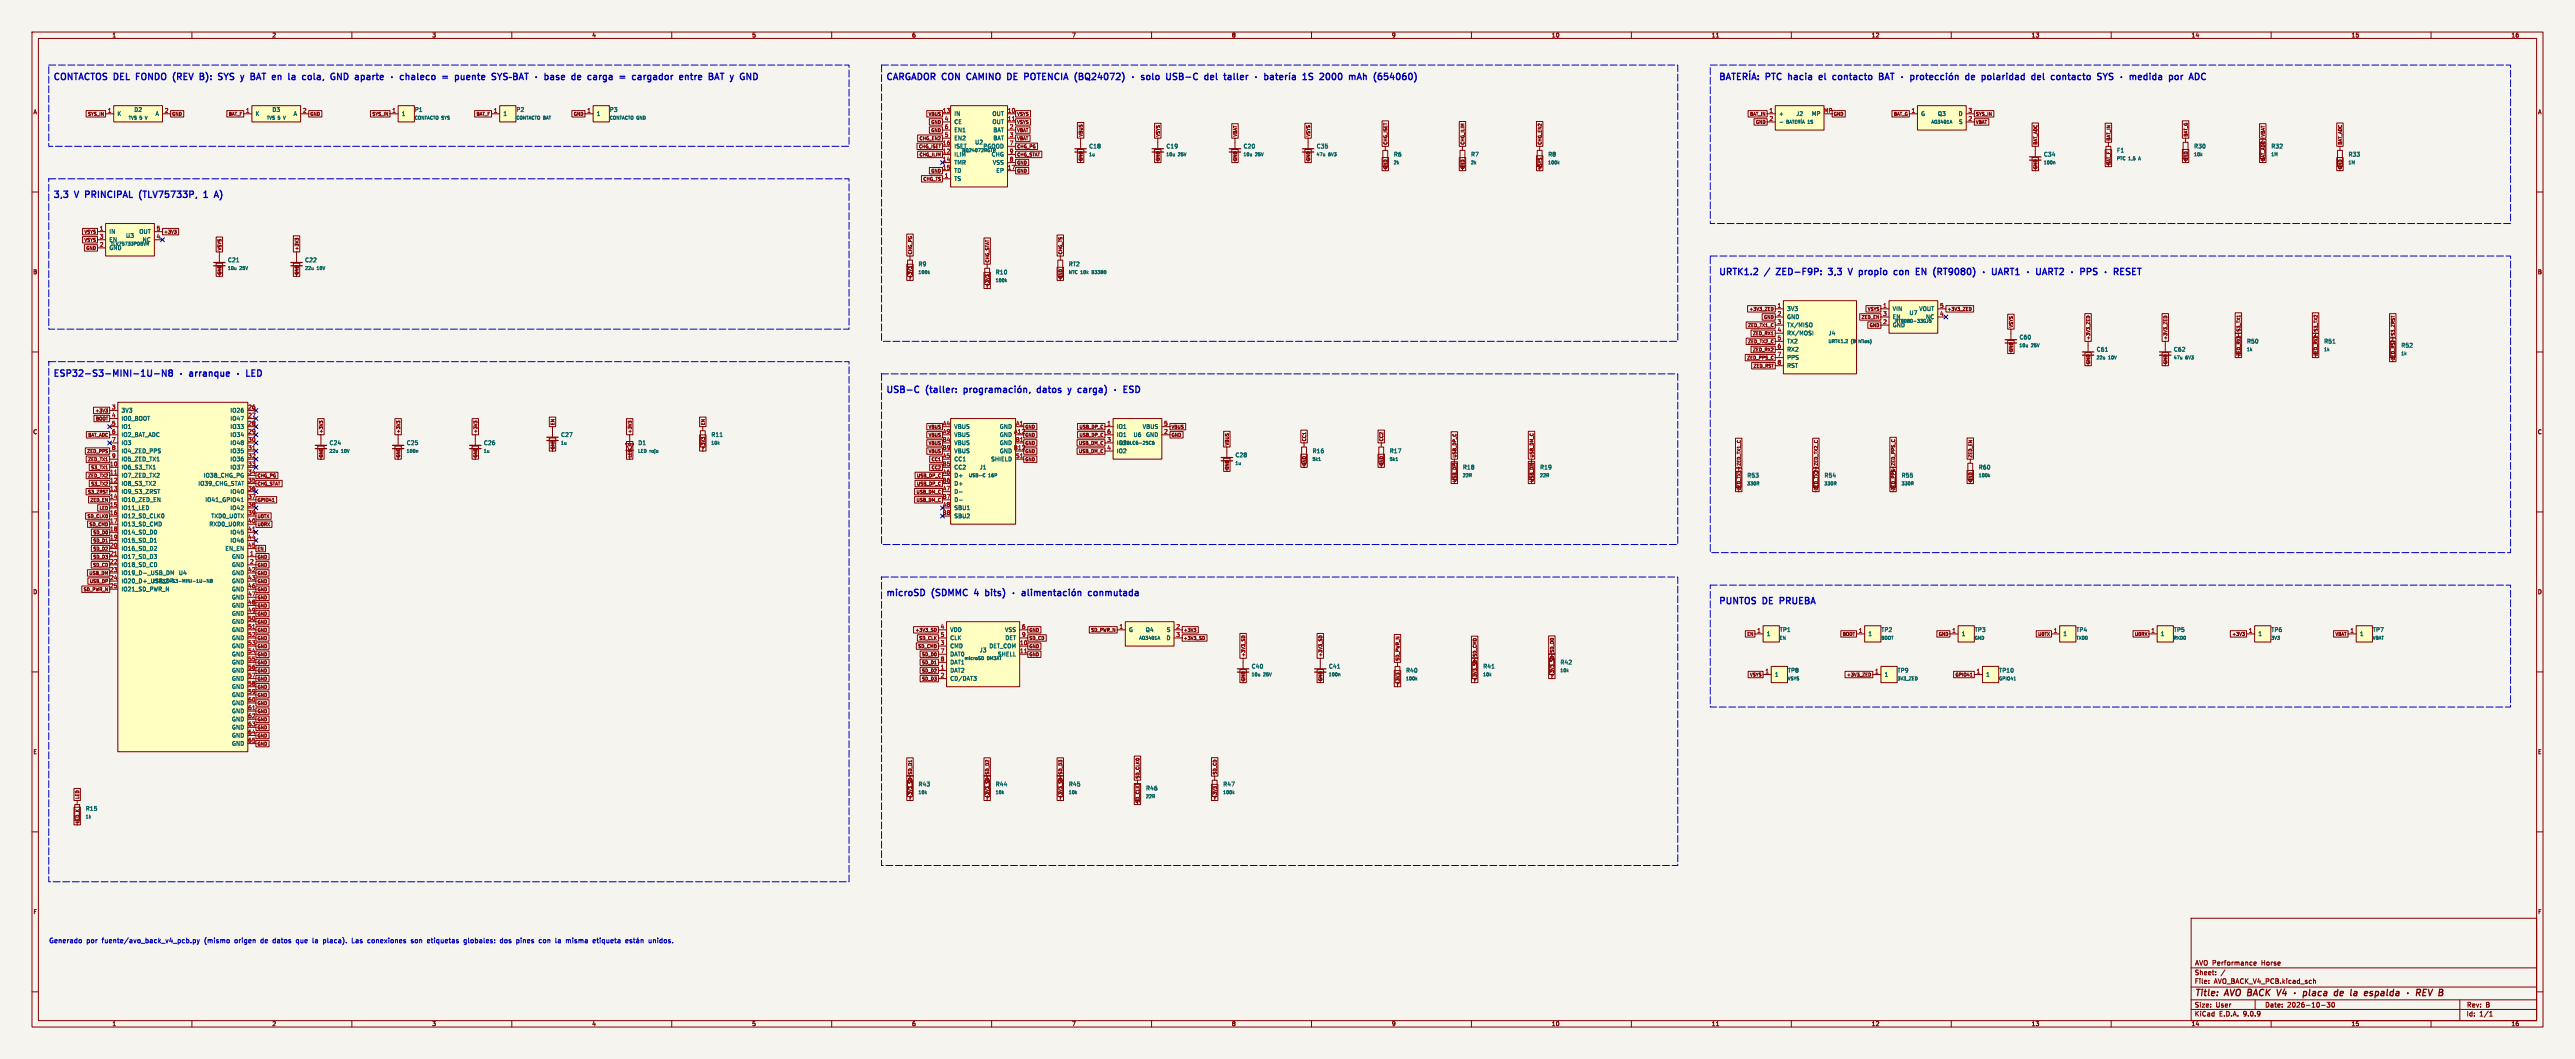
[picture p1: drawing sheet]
<svg xmlns="http://www.w3.org/2000/svg" width="805mm" height="331mm" viewBox="0 0 805 331" stroke-linecap="round" stroke-linejoin="round" font-family="sans-serif">
<defs><g id="words">
<g font-size="2.8" fill="#0000c2">
<text x="16.5" y="25.2">CONTACTOS DEL</text>
<text x="43.5" y="25.2">FONDO</text>
<text x="55.9" y="25.2">(REV</text>
<text x="65" y="25.2">B):</text>
<text x="71.7" y="25.2">SYS</text>
<text x="79.5" y="25.2">y</text>
<text x="83.3" y="25.2">BAT en</text>
<text x="96.8" y="25.2">la</text>
<text x="101.9" y="25.2">cola,</text>
<text x="111.6" y="25.2">GND</text>
<text x="120" y="25.2">aparte</text>
<text x="149.7" y="25.2">=</text>
<text x="154.5" y="25.2">puente</text>
<text x="194.1" y="25.2">de</text>
<text x="200" y="25.2">carga</text>
<text x="210.7" y="25.2">=</text>
<text x="215.5" y="25.2">cargador</text>
<text x="231" y="25.2">entre</text>
<text x="276.9" y="25.2">CARGADOR CON</text>
<text x="303.2" y="25.2">CAMINO</text>
<text x="316.7" y="25.2">DE</text>
<text x="322.8" y="25.2">POTENCIA</text>
<text x="339.3" y="25.2">(BQ24072)</text>
<text x="370.4" y="25.2">USB-C</text>
<text x="383.2" y="25.2">del</text>
<text x="390.1" y="25.2">taller</text>
<text x="417.1" y="25.2">1S</text>
<text x="433.1" y="25.2">mAh</text>
<text x="441.7" y="25.2">(654060)</text>
<text x="552.2" y="25.2">PTC</text>
<text x="570.5" y="25.2">el</text>
<text x="575.6" y="25.2">contacto</text>
<text x="620.3" y="25.2">de</text>
<text x="626.1" y="25.2">polaridad</text>
<text x="642.5" y="25.2">del</text>
<text x="649.4" y="25.2">contacto</text>
<text x="664.7" y="25.2">SYS</text>
<text x="689.5" y="25.2">por</text>
<text x="16.5" y="62">3,3</text>
<text x="23.6" y="62">V</text>
<text x="27.6" y="62">PRINCIPAL</text>
<text x="45.3" y="62">(TLV75733P,</text>
<text x="66.3" y="62">1</text>
<text x="537.2" y="86.1">URTK1.2</text>
<text x="551.9" y="86.1">/</text>
<text x="556.3" y="86.1">ZED-F9P:</text>
<text x="573.4" y="86.1">3,3</text>
<text x="580.5" y="86.1">V</text>
<text x="584.5" y="86.1">propio</text>
<text x="596.3" y="86.1">con</text>
<text x="604" y="86.1">EN</text>
<text x="610.2" y="86.1">(RT9080)</text>
<text x="16.5" y="117.9">ESP32-S3-MINI-1U-N8</text>
<text x="276.9" y="123">USB-C</text>
<text x="289.7" y="123">(taller:</text>
<text x="326" y="123">datos</text>
<text x="340.4" y="123">carga)</text>
<text x="276.9" y="186.5">microSD</text>
<text x="291.5" y="186.5">(SDMMC</text>
<text x="305.6" y="186.5">4</text>
<text x="309.8" y="186.5">bits)</text>
<text x="344.4" y="186.5">conmutada</text>
<text x="537.2" y="189">PUNTOS</text>
<text x="551.2" y="189">DE</text>
<text x="557.4" y="189">PRUEBA</text>
</g>
<g font-size="2.8" fill="#840000">
<text x="686" y="311.9">Title:</text>
<text x="695.7" y="311.9">AVO BACK V4</text>
<text x="733.8" y="311.9">de</text>
<text x="739.7" y="311.9">la</text>
<text x="744.9" y="311.9">espalda</text>
</g>
<g font-size="2.1" fill="#0000c2">
<text x="15.2" y="295.1">Generado</text>
<text x="27" y="295.1">por</text>
<text x="31.9" y="295.1">fuente/avo_back_v4_pcb.py</text>
<text x="64.1" y="295.1">(mismo</text>
<text x="73.7" y="295.1">origen</text>
<text x="82" y="295.1">de</text>
<text x="85.9" y="295.1">datos</text>
<text x="93.3" y="295.1">que</text>
<text x="98.6" y="295.1">la</text>
<text x="102.1" y="295.1">placa).</text>
<text x="111.2" y="295.1">Las</text>
<text x="116.3" y="295.1">conexiones</text>
<text x="130.1" y="295.1">son</text>
<text x="135.3" y="295.1">etiquetas</text>
<text x="146.9" y="295.1">globales:</text>
<text x="158.4" y="295.1">dos</text>
<text x="163.6" y="295.1">pines</text>
<text x="170.8" y="295.1">con</text>
<text x="176.1" y="295.1">la</text>
<text x="179.6" y="295.1">misma</text>
<text x="188.2" y="295.1">etiqueta</text>
<text x="205.9" y="295.1">unidos.</text>
</g>
<g font-size="2.1" fill="#840000">
<text x="686" y="305">Sheet:</text>
<text x="686" y="302.2">AVO Performance</text>
<text x="707.8" y="302.2">Horse</text>
<text x="686" y="307.7">File:</text>
<text x="692.1" y="307.7">AVO_BACK_V4_PCB.kicad_sch</text>
<text x="686" y="317.9">KiCad</text>
<text x="686" y="315.1">Size:</text>
<text x="692.7" y="315.1">User</text>
<text x="693.7" y="317.9">E.D.A.</text>
<text x="701.3" y="317.9">9.0.9</text>
<text x="708" y="315.1">Date:</text>
<text x="715" y="315.1">2026-10-30</text>
<text x="771" y="315.3">Rev:</text>
<text x="771" y="317.9">Id:</text>
<text x="775.1" y="317.9">1/1</text>
<text x="777.4" y="315.3">B</text>
</g>
<g font-size="1.8" fill="#840000">
<text x="35" y="11.9">1</text>
<text x="85" y="11.9">2</text>
<text x="135" y="11.9">3</text>
<text x="185" y="11.9">4</text>
<text x="235" y="11.9">5</text>
<text x="285" y="11.9">6</text>
<text x="335" y="11.9">7</text>
<text x="385" y="11.9">8</text>
<text x="435" y="11.9">9</text>
<text x="485" y="11.9">10</text>
<text x="535" y="11.9">11</text>
<text x="585" y="11.9">12</text>
<text x="635" y="11.9">13</text>
<text x="685" y="11.9">14</text>
<text x="735" y="11.9">15</text>
<text x="785" y="11.9">16</text>
<text x="10.3" y="35.9">A</text>
<text x="793.3" y="35.9">A</text>
<text x="10.3" y="85.9">B</text>
<text x="793.3" y="85.9">B</text>
<text x="10.3" y="135.9">C</text>
<text x="793.3" y="135.9">C</text>
<text x="10.3" y="185.9">D</text>
<text x="793.3" y="185.9">D</text>
<text x="10.3" y="235.9">E</text>
<text x="793.3" y="235.9">E</text>
<text x="10.3" y="285.9">F</text>
<text x="793.3" y="285.9">F</text>
<text x="35" y="320.9">1</text>
<text x="85" y="320.9">2</text>
<text x="135" y="320.9">3</text>
<text x="185" y="320.9">4</text>
<text x="235" y="320.9">5</text>
<text x="285" y="320.9">6</text>
<text x="335" y="320.9">7</text>
<text x="385" y="320.9">8</text>
<text x="435" y="320.9">9</text>
<text x="485" y="320.9">10</text>
<text x="535" y="320.9">11</text>
<text x="585" y="320.9">12</text>
<text x="635" y="320.9">13</text>
<text x="685" y="320.9">14</text>
<text x="735" y="320.9">15</text>
<text x="785" y="320.9">16</text>
</g>
<g font-size="1.8" fill="#a90000">
<text x="33.6" y="35.3">1</text>
<text x="51.4" y="35.3">2</text>
<text x="76.8" y="35.3">1</text>
<text x="94.5" y="35.3">2</text>
<text x="122.5" y="35.3">1</text>
<text x="154.2" y="35.3">1</text>
<text x="183.4" y="35.3">1</text>
<text x="294.6" y="35.3">13</text>
<text x="314.9" y="35.3">10</text>
<text x="553" y="35.3">1</text>
<text x="570" y="35.3">MP</text>
<text x="597.5" y="35.3">1</text>
<text x="615.2" y="35.3">3</text>
<text x="295.2" y="37.9">4</text>
<text x="295.2" y="40.4">6</text>
<text x="314.9" y="37.9">11</text>
<text x="315.5" y="40.4">2</text>
<text x="553" y="37.9">2</text>
<text x="615.2" y="37.9">2</text>
<text x="294.6" y="45.5">16</text>
<text x="295.2" y="42.9">5</text>
<text x="315.5" y="42.9">3</text>
<text x="315.5" y="45.5">7</text>
<text x="294.6" y="48">12</text>
<text x="294.6" y="50.6">14</text>
<text x="294.6" y="53.1">15</text>
<text x="314.9" y="53.1">17</text>
<text x="315.5" y="48">9</text>
<text x="315.5" y="50.6">8</text>
<text x="295.2" y="55.6">1</text>
<text x="31" y="72.1">1</text>
<text x="31" y="74.7">3</text>
<text x="31" y="77.2">2</text>
<text x="48.8" y="72.1">5</text>
<text x="48.8" y="74.7">4</text>
<text x="555.6" y="96.3">1</text>
<text x="555.6" y="98.8">2</text>
<text x="555.6" y="101.4">3</text>
<text x="588.6" y="96.3">1</text>
<text x="588.6" y="98.8">3</text>
<text x="588.6" y="101.4">2</text>
<text x="606.4" y="96.3">5</text>
<text x="606.4" y="98.8">4</text>
<text x="555.6" y="103.9">4</text>
<text x="555.6" y="106.4">5</text>
<text x="555.6" y="109">6</text>
<text x="555.6" y="111.5">7</text>
<text x="555.6" y="114.1">8</text>
<text x="34.9" y="128">3</text>
<text x="34.9" y="130.6">4</text>
<text x="77.4" y="128">26</text>
<text x="77.4" y="130.6">27</text>
<text x="34.9" y="133.1">5</text>
<text x="34.9" y="135.6">6</text>
<text x="77.4" y="133.1">28</text>
<text x="77.4" y="135.6">29</text>
<text x="294.7" y="133.1">A4</text>
<text x="294.7" y="135.6">A9</text>
<text x="316.9" y="135.6">A12</text>
<text x="317.5" y="133.1">A1</text>
<text x="346" y="133.1">1</text>
<text x="346" y="135.6">6</text>
<text x="363.8" y="133.1">5</text>
<text x="363.8" y="135.6">2</text>
<text x="34.9" y="138.2">7</text>
<text x="34.9" y="140.7">8</text>
<text x="34.9" y="143.3">9</text>
<text x="77.4" y="138.2">30</text>
<text x="77.4" y="140.7">31</text>
<text x="77.4" y="143.3">32</text>
<text x="294.6" y="138.2">B4</text>
<text x="294.6" y="140.7">B9</text>
<text x="294.7" y="143.3">A5</text>
<text x="316.8" y="140.7">B12</text>
<text x="317.4" y="138.2">B1</text>
<text x="317.5" y="143.3">S1</text>
<text x="346" y="138.2">3</text>
<text x="346" y="140.7">4</text>
<text x="34.2" y="145.8">10</text>
<text x="34.2" y="148.3">11</text>
<text x="77.4" y="145.8">33</text>
<text x="77.4" y="148.3">34</text>
<text x="294.6" y="145.8">B5</text>
<text x="294.7" y="148.3">A6</text>
<text x="34.2" y="150.9">12</text>
<text x="34.2" y="153.4">13</text>
<text x="34.2" y="156">14</text>
<text x="77.4" y="150.9">35</text>
<text x="77.4" y="153.4">36</text>
<text x="77.4" y="156">37</text>
<text x="294.6" y="150.9">B6</text>
<text x="294.6" y="156">B7</text>
<text x="294.7" y="153.4">A7</text>
<text x="34.2" y="158.5">15</text>
<text x="34.2" y="161">16</text>
<text x="77.4" y="158.5">38</text>
<text x="77.4" y="161">39</text>
<text x="294.6" y="161">B8</text>
<text x="294.7" y="158.5">A8</text>
<text x="34.2" y="163.6">17</text>
<text x="34.2" y="166.1">18</text>
<text x="77.4" y="163.6">40</text>
<text x="77.4" y="166.1">41</text>
<text x="34.2" y="168.7">19</text>
<text x="34.2" y="171.2">20</text>
<text x="34.2" y="173.7">21</text>
<text x="77.4" y="168.7">44</text>
<text x="77.4" y="171.2">45</text>
<text x="78" y="173.7">1</text>
<text x="34.2" y="176.3">22</text>
<text x="34.2" y="178.8">23</text>
<text x="77.4" y="178.8">42</text>
<text x="78" y="176.3">2</text>
<text x="34.2" y="181.4">24</text>
<text x="34.2" y="183.9">25</text>
<text x="77.4" y="181.4">43</text>
<text x="77.4" y="183.9">46</text>
<text x="77.4" y="186.4">47</text>
<text x="77.4" y="189">48</text>
<text x="77.4" y="191.5">49</text>
<text x="77.4" y="194.1">50</text>
<text x="77.4" y="196.6">51</text>
<text x="293.9" y="196.6">4</text>
<text x="319.3" y="196.6">6</text>
<text x="349.8" y="196.6">1</text>
<text x="367.6" y="196.6">2</text>
<text x="549.2" y="197.9">1</text>
<text x="581" y="197.9">1</text>
<text x="610.2" y="197.9">1</text>
<text x="641.9" y="197.9">1</text>
<text x="672.4" y="197.9">1</text>
<text x="702.9" y="197.9">1</text>
<text x="734.6" y="197.9">1</text>
<text x="77.4" y="199.1">52</text>
<text x="77.4" y="201.7">53</text>
<text x="293.9" y="199.1">5</text>
<text x="293.9" y="201.7">3</text>
<text x="318.7" y="201.7">10</text>
<text x="319.3" y="199.1">9</text>
<text x="367.6" y="199.1">3</text>
<text x="77.4" y="204.2">54</text>
<text x="77.4" y="206.8">55</text>
<text x="77.4" y="209.3">56</text>
<text x="293.9" y="204.2">7</text>
<text x="293.9" y="206.8">8</text>
<text x="293.9" y="209.3">1</text>
<text x="318.7" y="204.2">11</text>
<text x="77.4" y="211.8">57</text>
<text x="77.4" y="214.4">58</text>
<text x="293.9" y="211.8">2</text>
<text x="551.7" y="210.6">1</text>
<text x="586" y="210.6">1</text>
<text x="617.8" y="210.6">1</text>
<text x="77.4" y="216.9">59</text>
<text x="77.4" y="219.5">60</text>
<text x="77.4" y="222">61</text>
<text x="77.4" y="224.5">62</text>
<text x="77.4" y="227.1">63</text>
<text x="77.4" y="229.6">64</text>
<text x="77.4" y="232.2">65</text>
</g>
<g font-size="1.8" fill="#006464">
<text x="41.8" y="35.2">D2</text>
<text x="85" y="35.2">D3</text>
<text x="129.5" y="35.2">P1</text>
<text x="161.3" y="35.2">P2</text>
<text x="190.5" y="35.2">P3</text>
<text x="36.6" y="36.4">K</text>
<text x="48.5" y="36.4">A</text>
<text x="79.8" y="36.4">K</text>
<text x="91.7" y="36.4">A</text>
<text x="125.5" y="36.4">1</text>
<text x="157.2" y="36.4">1</text>
<text x="186.4" y="36.4">1</text>
<text x="298.2" y="36.4">IN</text>
<text x="298.2" y="39">CE</text>
<text x="298.2" y="41.5">EN1</text>
<text x="310.1" y="36.4">OUT</text>
<text x="310.1" y="39">OUT</text>
<text x="310.4" y="41.5">BAT</text>
<text x="556" y="36.4">+</text>
<text x="561.4" y="36.4">J2</text>
<text x="566.3" y="36.4">MP</text>
<text x="600.5" y="36.4">G</text>
<text x="605.7" y="36.4">Q3</text>
<text x="612.2" y="36.4">D</text>
<text x="612.3" y="39">S</text>
<text x="298.2" y="44.1">EN2</text>
<text x="298.2" y="46.6">ISET</text>
<text x="304.7" y="45.3">U2</text>
<text x="307.3" y="46.6">PGOOD</text>
<text x="310.4" y="44.1">BAT</text>
<text x="340.4" y="46.6">C18</text>
<text x="364.5" y="46.6">C19</text>
<text x="388.6" y="46.6">C20</text>
<text x="411.5" y="46.6">C35</text>
<text x="661.7" y="47.9">F1</text>
<text x="685.8" y="46.6">R30</text>
<text x="709.9" y="46.6">R32</text>
<text x="298.2" y="49.1">ILIM</text>
<text x="298.2" y="51.7">TMR</text>
<text x="309.9" y="49.1">CHG</text>
<text x="310.2" y="51.7">VSS</text>
<text x="435.6" y="49.1">R6</text>
<text x="459.7" y="49.1">R7</text>
<text x="483.9" y="49.1">R8</text>
<text x="638.8" y="49.1">C34</text>
<text x="734.1" y="49.1">R33</text>
<text x="298.2" y="54.2">TD</text>
<text x="298.2" y="56.8">TS</text>
<text x="311.3" y="54.2">EP</text>
<text x="34" y="73.3">IN</text>
<text x="34" y="75.8">EN</text>
<text x="39.3" y="74.5">U3</text>
<text x="43.4" y="73.3">OUT</text>
<text x="44.4" y="75.8">NC</text>
<text x="34" y="78.3">GND</text>
<text x="71.1" y="82.2">C21</text>
<text x="95.3" y="82.2">C22</text>
<text x="287" y="83.4">R9</text>
<text x="334" y="83.4">RT2</text>
<text x="311.2" y="86">R10</text>
<text x="558.5" y="97.4">3V3</text>
<text x="558.5" y="99.9">GND</text>
<text x="591.6" y="97.4">VIN</text>
<text x="591.6" y="99.9">EN</text>
<text x="596.8" y="98.7">U7</text>
<text x="599.9" y="97.4">VOUT</text>
<text x="602" y="99.9">NC</text>
<text x="558.5" y="102.5">TX/MISO</text>
<text x="558.5" y="105">RX/MOSI</text>
<text x="558.5" y="107.6">TX2</text>
<text x="571.5" y="105">J4</text>
<text x="591.6" y="102.5">GND</text>
<text x="631.2" y="106.3">C60</text>
<text x="702.3" y="107.6">R50</text>
<text x="726.4" y="107.6">R51</text>
<text x="558.5" y="110.1">RX2</text>
<text x="558.5" y="112.6">PPS</text>
<text x="655.3" y="110.1">C61</text>
<text x="679.5" y="110.1">C62</text>
<text x="750.6" y="108.8">R52</text>
<text x="558.5" y="115.2">RST</text>
<text x="37.8" y="129.1">3V3</text>
<text x="37.8" y="131.7">IO0_BOOT</text>
<text x="71.9" y="129.1">IO26</text>
<text x="71.9" y="131.7">IO47</text>
<text x="37.8" y="134.2">IO1</text>
<text x="37.8" y="136.8">IO2_BAT_ADC</text>
<text x="71.9" y="134.2">IO33</text>
<text x="71.9" y="136.8">IO34</text>
<text x="175.3" y="136.8">C27</text>
<text x="222.3" y="136.8">R11</text>
<text x="298.2" y="134.2">VBUS</text>
<text x="298.2" y="136.8">VBUS</text>
<text x="312.4" y="134.2">GND</text>
<text x="312.4" y="136.8">GND</text>
<text x="349" y="134.2">IO1</text>
<text x="349" y="136.8">IO1</text>
<text x="354.2" y="136.8">U6</text>
<text x="357.1" y="134.2">VBUS</text>
<text x="358.1" y="136.8">GND</text>
<text x="37.8" y="139.3">IO3</text>
<text x="37.8" y="141.8">IO4_ZED_PPS</text>
<text x="71.9" y="139.3">IO48</text>
<text x="71.9" y="141.8">IO35</text>
<text x="102.9" y="139.3">C24</text>
<text x="127" y="139.3">C25</text>
<text x="151.1" y="139.3">C26</text>
<text x="199.4" y="139.3">D1</text>
<text x="298.2" y="139.3">VBUS</text>
<text x="298.2" y="141.8">VBUS</text>
<text x="312.4" y="139.3">GND</text>
<text x="312.4" y="141.8">GND</text>
<text x="349" y="139.3">IO2</text>
<text x="349" y="141.8">IO2</text>
<text x="386.1" y="143.1">C28</text>
<text x="410.2" y="141.8">R16</text>
<text x="434.3" y="141.8">R17</text>
<text x="37.8" y="144.4">IO5_ZED_TX1</text>
<text x="37.8" y="146.9">IO6_S3_TX1</text>
<text x="37.8" y="149.5">IO7_ZED_TX2</text>
<text x="63.6" y="149.5">IO38_CHG_PG</text>
<text x="71.9" y="144.4">IO36</text>
<text x="71.9" y="146.9">IO37</text>
<text x="298.2" y="144.4">CC1</text>
<text x="298.2" y="146.9">CC2</text>
<text x="298.2" y="149.5">D+</text>
<text x="306.1" y="146.9">J1</text>
<text x="309.7" y="144.4">SHIELD</text>
<text x="457.2" y="146.9">R18</text>
<text x="481.3" y="146.9">R19</text>
<text x="546.1" y="149.5">R53</text>
<text x="570.2" y="149.5">R54</text>
<text x="594.4" y="149.5">R55</text>
<text x="618.5" y="146.9">R60</text>
<text x="37.8" y="152">IO8_S3_TX2</text>
<text x="37.8" y="154.5">IO9_S3_ZRST</text>
<text x="61.9" y="152">IO39_CHG_STAT</text>
<text x="71.9" y="154.5">IO40</text>
<text x="298.2" y="152">D+</text>
<text x="37.8" y="157.1">IO10_ZED_EN</text>
<text x="37.8" y="159.6">IO11_LED</text>
<text x="64" y="157.1">IO41_GPIO41</text>
<text x="71.9" y="159.6">IO42</text>
<text x="298.2" y="159.6">SBU1</text>
<text x="37.8" y="162.2">IO12_SD_CLK0</text>
<text x="37.8" y="164.7">IO13_SD_CMD</text>
<text x="37.8" y="167.2">IO14_SD_D0</text>
<text x="65.3" y="164.7">RXD0_U0RX</text>
<text x="65.9" y="162.2">TXD0_U0TX</text>
<text x="71.9" y="167.2">IO45</text>
<text x="298.2" y="162.2">SBU2</text>
<text x="37.8" y="169.8">IO15_SD_D1</text>
<text x="37.8" y="172.3">IO16_SD_D2</text>
<text x="70.3" y="172.3">EN_EN</text>
<text x="71.9" y="169.8">IO46</text>
<text x="37.8" y="174.9">IO17_SD_D3</text>
<text x="37.8" y="177.4">IO18_SD_CD</text>
<text x="37.8" y="179.9">IO19_D-_USB_DM</text>
<text x="55.8" y="179.9">U4</text>
<text x="72.4" y="174.9">GND</text>
<text x="72.4" y="177.4">GND</text>
<text x="72.4" y="179.9">GND</text>
<text x="37.8" y="182.5">IO20_D+_USB_DP</text>
<text x="37.8" y="185">IO21_SD_PWR_N</text>
<text x="72.4" y="182.5">GND</text>
<text x="72.4" y="185">GND</text>
<text x="72.4" y="187.6">GND</text>
<text x="72.4" y="190.1">GND</text>
<text x="72.4" y="192.6">GND</text>
<text x="72.4" y="195.2">GND</text>
<text x="72.4" y="197.7">GND</text>
<text x="296.9" y="197.7">VDD</text>
<text x="314" y="197.7">VSS</text>
<text x="352.8" y="197.7">G</text>
<text x="358" y="197.7">Q4</text>
<text x="364.6" y="197.7">S</text>
<text x="556.3" y="197.7">TP1</text>
<text x="588" y="197.7">TP2</text>
<text x="617.2" y="197.7">TP3</text>
<text x="649" y="197.7">TP4</text>
<text x="679.5" y="197.7">TP5</text>
<text x="709.9" y="197.7">TP6</text>
<text x="741.7" y="197.7">TP7</text>
<text x="72.4" y="200.3">GND</text>
<text x="72.4" y="202.8">GND</text>
<text x="296.9" y="200.3">CLK</text>
<text x="296.9" y="202.8">CMD</text>
<text x="309.1" y="202.8">DET_COM</text>
<text x="314.2" y="200.3">DET</text>
<text x="364.5" y="200.3">D</text>
<text x="552.2" y="199">1</text>
<text x="583.9" y="199">1</text>
<text x="613.2" y="199">1</text>
<text x="644.9" y="199">1</text>
<text x="675.4" y="199">1</text>
<text x="705.9" y="199">1</text>
<text x="737.6" y="199">1</text>
<text x="72.4" y="205.3">GND</text>
<text x="72.4" y="207.9">GND</text>
<text x="296.9" y="205.3">DAT0</text>
<text x="296.9" y="207.9">DAT1</text>
<text x="306.1" y="204.1">J3</text>
<text x="311.8" y="205.3">SHELL</text>
<text x="391.2" y="209.2">C40</text>
<text x="415.3" y="209.2">C41</text>
<text x="463.6" y="209.2">R41</text>
<text x="487.7" y="207.9">R42</text>
<text x="72.4" y="210.4">GND</text>
<text x="72.4" y="213">GND</text>
<text x="72.4" y="215.5">GND</text>
<text x="296.9" y="210.4">DAT2</text>
<text x="296.9" y="213">CD/DAT3</text>
<text x="439.4" y="210.4">R40</text>
<text x="554.7" y="211.7">1</text>
<text x="558.8" y="210.4">TP8</text>
<text x="589" y="211.7">1</text>
<text x="593.1" y="210.4">TP9</text>
<text x="620.8" y="211.7">1</text>
<text x="624.8" y="210.4">TP10</text>
<text x="72.4" y="218">GND</text>
<text x="72.4" y="220.6">GND</text>
<text x="72.4" y="223.1">GND</text>
<text x="72.4" y="225.7">GND</text>
<text x="72.4" y="228.2">GND</text>
<text x="72.4" y="230.7">GND</text>
<text x="72.4" y="233.3">GND</text>
<text x="287" y="246">R43</text>
<text x="311.2" y="246">R44</text>
<text x="334" y="246">R45</text>
<text x="382.3" y="246">R47</text>
<text x="358.1" y="247.3">R46</text>
<text x="26.7" y="253.6">R15</text>
</g>
<g font-size="1.4" fill="#840000">
<text x="27.3" y="36.4">SYS_IN</text>
<text x="53.7" y="36.4">GND</text>
<text x="71.3" y="36.4">BAT_F</text>
<text x="96.9" y="36.4">GND</text>
<text x="116.2" y="36.4">SYS_IN</text>
<text x="148.8" y="36.4">BAT_F</text>
<text x="179.2" y="36.4">GND</text>
<text x="290.2" y="36.4">VBUS</text>
<text x="291" y="38.9">GND</text>
<text x="291" y="41.5">GND</text>
<text x="317.9" y="41.5">VBAT</text>
<text x="317.9" y="38.9">VSYS</text>
<text x="317.9" y="36.4">VSYS</text>
<text x="546.9" y="36.4">BAT_IN</text>
<text x="548.8" y="38.9">GND</text>
<text x="573.1" y="36.4">GND</text>
<text x="591.9" y="36.4">BAT_G</text>
<text x="617.6" y="38.9">VBAT</text>
<text x="617.6" y="36.4">SYS_IN</text>
<text x="287.1" y="46.5">CHG_ISET</text>
<text x="287.3" y="44">CHG_EN2</text>
<text x="317.9" y="44">VBAT</text>
<text x="317.9" y="46.5">CHG_PG</text>
<text x="338.6" y="42.8" transform="rotate(-90 338.6 42.8)">VBUS</text>
<text x="362.7" y="42.8" transform="rotate(-90 362.7 42.8)">VSYS</text>
<text x="386.9" y="42.8" transform="rotate(-90 386.9 42.8)">VBAT</text>
<text x="409.7" y="42.8" transform="rotate(-90 409.7 42.8)">VSYS</text>
<text x="433.9" y="45.4" transform="rotate(-90 433.9 45.4)">CHG_ISET</text>
<text x="458" y="45.4" transform="rotate(-90 458 45.4)">CHG_ILIM</text>
<text x="482.1" y="45.4" transform="rotate(-90 482.1 45.4)">CHG_EN2</text>
<text x="637.1" y="45.4" transform="rotate(-90 637.1 45.4)">BAT_ADC</text>
<text x="659.9" y="44.1" transform="rotate(-90 659.9 44.1)">BAT_IN</text>
<text x="684.1" y="42.8" transform="rotate(-90 684.1 42.8)">BAT_G</text>
<text x="708.2" y="42.8" transform="rotate(-90 708.2 42.8)">VBAT</text>
<text x="732.3" y="45.4" transform="rotate(-90 732.3 45.4)">BAT_ADC</text>
<text x="287.3" y="49.1">CHG_ILIM</text>
<text x="317.9" y="51.6">GND</text>
<text x="317.9" y="49.1">CHG_STAT</text>
<text x="338.6" y="50.4" transform="rotate(-90 338.6 50.4)">GND</text>
<text x="362.7" y="50.4" transform="rotate(-90 362.7 50.4)">GND</text>
<text x="386.9" y="50.4" transform="rotate(-90 386.9 50.4)">GND</text>
<text x="409.7" y="50.4" transform="rotate(-90 409.7 50.4)">GND</text>
<text x="433.9" y="53" transform="rotate(-90 433.9 53)">GND</text>
<text x="458" y="53" transform="rotate(-90 458 53)">GND</text>
<text x="482.1" y="53" transform="rotate(-90 482.1 53)">VSYS</text>
<text x="637.1" y="53" transform="rotate(-90 637.1 53)">GND</text>
<text x="659.9" y="51.7" transform="rotate(-90 659.9 51.7)">BAT_F</text>
<text x="684.1" y="50.4" transform="rotate(-90 684.1 50.4)">GND</text>
<text x="708.2" y="50.4" transform="rotate(-90 708.2 50.4)">BAT_ADC</text>
<text x="732.3" y="53" transform="rotate(-90 732.3 53)">GND</text>
<text x="288.5" y="56.7">CHG_TS</text>
<text x="291" y="54.2">GND</text>
<text x="317.9" y="54.2">GND</text>
<text x="26.2" y="75.7">VSYS</text>
<text x="26.2" y="73.2">VSYS</text>
<text x="51.2" y="73.2">+3V3</text>
<text x="26.8" y="78.3">GND</text>
<text x="69.4" y="78.4" transform="rotate(-90 69.4 78.4)">VSYS</text>
<text x="93.5" y="78.4" transform="rotate(-90 93.5 78.4)">+3V3</text>
<text x="285.3" y="79.6" transform="rotate(-90 285.3 79.6)">CHG_PG</text>
<text x="309.4" y="82.2" transform="rotate(-90 309.4 82.2)">CHG_STAT</text>
<text x="332.3" y="79.6" transform="rotate(-90 332.3 79.6)">CHG_TS</text>
<text x="69.4" y="86" transform="rotate(-90 69.4 86)">GND</text>
<text x="93.5" y="86" transform="rotate(-90 93.5 86)">GND</text>
<text x="285.3" y="87.3" transform="rotate(-90 285.3 87.3)">+3V3</text>
<text x="309.4" y="89.8" transform="rotate(-90 309.4 89.8)">+3V3</text>
<text x="332.3" y="87.3" transform="rotate(-90 332.3 87.3)">GND</text>
<text x="546.7" y="97.3">+3V3_ZED</text>
<text x="551.3" y="99.9">GND</text>
<text x="581.8" y="99.9">ZED_EN</text>
<text x="583.8" y="97.3">VSYS</text>
<text x="608.7" y="97.3">+3V3_ZED</text>
<text x="546.3" y="107.5">ZED_TX2_C</text>
<text x="546.3" y="102.4">ZED_TX1_C</text>
<text x="547.8" y="105">ZED_RX1</text>
<text x="584.3" y="102.4">GND</text>
<text x="629.4" y="102.5" transform="rotate(-90 629.4 102.5)">VSYS</text>
<text x="653.6" y="106.3" transform="rotate(-90 653.6 106.3)">+3V3_ZED</text>
<text x="677.7" y="106.3" transform="rotate(-90 677.7 106.3)">+3V3_ZED</text>
<text x="700.6" y="103.8" transform="rotate(-90 700.6 103.8)">S3_TX1</text>
<text x="724.7" y="103.8" transform="rotate(-90 724.7 103.8)">S3_TX2</text>
<text x="748.8" y="105" transform="rotate(-90 748.8 105)">S3_ZRST</text>
<text x="546" y="112.6">ZED_PPS_C</text>
<text x="547.8" y="110">ZED_RX2</text>
<text x="629.4" y="110.1" transform="rotate(-90 629.4 110.1)">GND</text>
<text x="653.6" y="113.9" transform="rotate(-90 653.6 113.9)">GND</text>
<text x="677.7" y="113.9" transform="rotate(-90 677.7 113.9)">GND</text>
<text x="700.6" y="111.4" transform="rotate(-90 700.6 111.4)">ZED_RX1</text>
<text x="724.7" y="111.4" transform="rotate(-90 724.7 111.4)">ZED_RX2</text>
<text x="748.8" y="112.7" transform="rotate(-90 748.8 112.7)">ZED_RST</text>
<text x="548" y="115.1">ZED_RST</text>
<text x="29.7" y="129.1">+3V3</text>
<text x="29.8" y="131.6">BOOT</text>
<text x="27.4" y="136.7">BAT_ADC</text>
<text x="101.1" y="135.5" transform="rotate(-90 101.1 135.5)">+3V3</text>
<text x="125.3" y="135.5" transform="rotate(-90 125.3 135.5)">+3V3</text>
<text x="149.4" y="135.5" transform="rotate(-90 149.4 135.5)">+3V3</text>
<text x="173.5" y="133" transform="rotate(-90 173.5 133)">EN</text>
<text x="197.6" y="135.5" transform="rotate(-90 197.6 135.5)">+3V3</text>
<text x="220.5" y="133" transform="rotate(-90 220.5 133)">EN</text>
<text x="290.2" y="134.2">VBUS</text>
<text x="290.2" y="136.7">VBUS</text>
<text x="320.4" y="136.7">GND</text>
<text x="320.4" y="134.2">GND</text>
<text x="337.3" y="136.7">USB_DP_C</text>
<text x="337.3" y="134.2">USB_DP_C</text>
<text x="366.1" y="136.7">GND</text>
<text x="366.1" y="134.2">VBUS</text>
<text x="27.1" y="141.8">ZED_PPS</text>
<text x="101.1" y="143.1" transform="rotate(-90 101.1 143.1)">GND</text>
<text x="125.3" y="143.1" transform="rotate(-90 125.3 143.1)">GND</text>
<text x="149.4" y="143.1" transform="rotate(-90 149.4 143.1)">GND</text>
<text x="173.5" y="140.6" transform="rotate(-90 173.5 140.6)">GND</text>
<text x="197.6" y="143.1" transform="rotate(-90 197.6 143.1)">LED_K</text>
<text x="220.5" y="140.6" transform="rotate(-90 220.5 140.6)">+3V3</text>
<text x="290.2" y="141.8">VBUS</text>
<text x="290.2" y="139.2">VBUS</text>
<text x="320.4" y="141.8">GND</text>
<text x="320.4" y="139.2">GND</text>
<text x="337.1" y="139.2">USB_DM_C</text>
<text x="337.1" y="141.8">USB_DM_C</text>
<text x="384.3" y="139.3" transform="rotate(-90 384.3 139.3)">VBUS</text>
<text x="408.5" y="138.1" transform="rotate(-90 408.5 138.1)">CC1</text>
<text x="432.6" y="138.1" transform="rotate(-90 432.6 138.1)">CC2</text>
<text x="455.5" y="143.1" transform="rotate(-90 455.5 143.1)">USB_DP_C</text>
<text x="479.6" y="143.1" transform="rotate(-90 479.6 143.1)">USB_DM_C</text>
<text x="616.7" y="143.1" transform="rotate(-90 616.7 143.1)">ZED_EN</text>
<text x="27.4" y="149.4">ZED_TX2</text>
<text x="27.4" y="144.3">ZED_TX1</text>
<text x="28.3" y="146.9">S3_TX1</text>
<text x="80.4" y="149.4">CHG_PG</text>
<text x="286.5" y="149.4">USB_DP_C</text>
<text x="291.1" y="144.3">CC1</text>
<text x="291.1" y="146.9">CC2</text>
<text x="320.4" y="144.3">GND</text>
<text x="384.3" y="147" transform="rotate(-90 384.3 147)">GND</text>
<text x="408.5" y="145.7" transform="rotate(-90 408.5 145.7)">GND</text>
<text x="432.6" y="145.7" transform="rotate(-90 432.6 145.7)">GND</text>
<text x="544.4" y="145.7" transform="rotate(-90 544.4 145.7)">ZED_TX1_C</text>
<text x="568.5" y="145.7" transform="rotate(-90 568.5 145.7)">ZED_TX2_C</text>
<text x="592.6" y="145.7" transform="rotate(-90 592.6 145.7)">ZED_PPS_C</text>
<text x="27.3" y="154.5">S3_ZRST</text>
<text x="28.3" y="151.9">S3_TX2</text>
<text x="80.4" y="151.9">CHG_STAT</text>
<text x="286.3" y="154.5">USB_DM_C</text>
<text x="286.5" y="151.9">USB_DP_C</text>
<text x="455.5" y="150.8" transform="rotate(-90 455.5 150.8)">USB_DP</text>
<text x="479.6" y="150.8" transform="rotate(-90 479.6 150.8)">USB_DM</text>
<text x="544.4" y="153.3" transform="rotate(-90 544.4 153.3)">ZED_TX1</text>
<text x="568.5" y="153.3" transform="rotate(-90 568.5 153.3)">ZED_TX2</text>
<text x="592.6" y="153.3" transform="rotate(-90 592.6 153.3)">ZED_PPS</text>
<text x="616.7" y="150.8" transform="rotate(-90 616.7 150.8)">GND</text>
<text x="28.1" y="157">ZED_EN</text>
<text x="30.9" y="159.6">LED</text>
<text x="80.4" y="157">GPIO41</text>
<text x="286.3" y="157">USB_DM_C</text>
<text x="27.2" y="162.1">SD_CLK0</text>
<text x="27.8" y="164.6">SD_CMD</text>
<text x="29" y="167.2">SD_D0</text>
<text x="80.4" y="164.6">U0RX</text>
<text x="80.4" y="162.1">U0TX</text>
<text x="29" y="172.3">SD_D2</text>
<text x="29" y="169.7">SD_D1</text>
<text x="80.4" y="172.3">EN</text>
<text x="27.8" y="179.9">USB_DM</text>
<text x="28.9" y="177.3">SD_CD</text>
<text x="29" y="174.8">SD_D3</text>
<text x="80.4" y="174.8">GND</text>
<text x="80.4" y="177.3">GND</text>
<text x="80.4" y="179.9">GND</text>
<text x="26" y="185">SD_PWR_N</text>
<text x="27.9" y="182.4">USB_DP</text>
<text x="80.4" y="182.4">GND</text>
<text x="80.4" y="185">GND</text>
<text x="80.4" y="190">GND</text>
<text x="80.4" y="187.5">GND</text>
<text x="80.4" y="192.6">GND</text>
<text x="80.4" y="195.1">GND</text>
<text x="80.4" y="197.7">GND</text>
<text x="286" y="197.7">+3V3_SD</text>
<text x="321.7" y="197.7">GND</text>
<text x="341" y="197.7">SD_PWR_N</text>
<text x="369.9" y="197.7">+3V3</text>
<text x="80.4" y="200.2">GND</text>
<text x="80.4" y="202.7">GND</text>
<text x="286.9" y="202.7">SD_CMD</text>
<text x="287.2" y="200.2">SD_CLK</text>
<text x="321.7" y="202.7">GND</text>
<text x="321.7" y="200.2">SD_CD</text>
<text x="369.9" y="200.2">+3V3_SD</text>
<text x="546.1" y="198.9">EN</text>
<text x="575.9" y="198.9">BOOT</text>
<text x="605.9" y="198.9">GND</text>
<text x="637" y="198.9">U0TX</text>
<text x="667.2" y="198.9">U0RX</text>
<text x="697.7" y="198.9">+3V3</text>
<text x="730" y="198.9">VBAT</text>
<text x="80.4" y="205.3">GND</text>
<text x="80.4" y="207.8">GND</text>
<text x="288.1" y="205.3">SD_D0</text>
<text x="288.1" y="207.8">SD_D1</text>
<text x="321.7" y="205.3">GND</text>
<text x="389.4" y="205.4" transform="rotate(-90 389.4 205.4)">+3V3_SD</text>
<text x="413.5" y="205.4" transform="rotate(-90 413.5 205.4)">+3V3_SD</text>
<text x="437.7" y="206.6" transform="rotate(-90 437.7 206.6)">SD_PWR_N</text>
<text x="461.8" y="205.4" transform="rotate(-90 461.8 205.4)">SD_CMD</text>
<text x="485.9" y="204.1" transform="rotate(-90 485.9 204.1)">SD_D0</text>
<text x="80.4" y="215.4">GND</text>
<text x="80.4" y="212.9">GND</text>
<text x="80.4" y="210.4">GND</text>
<text x="288.1" y="210.4">SD_D2</text>
<text x="288.1" y="212.9">SD_D3</text>
<text x="389.4" y="213" transform="rotate(-90 389.4 213)">GND</text>
<text x="413.5" y="213" transform="rotate(-90 413.5 213)">GND</text>
<text x="437.7" y="214.3" transform="rotate(-90 437.7 214.3)">+3V3</text>
<text x="461.8" y="213" transform="rotate(-90 461.8 213)">+3V3_SD</text>
<text x="485.9" y="211.7" transform="rotate(-90 485.9 211.7)">+3V3_SD</text>
<text x="546.9" y="211.6">VSYS</text>
<text x="577.2" y="211.6">+3V3_ZED</text>
<text x="611.2" y="211.6">GPIO41</text>
<text x="80.4" y="220.5">GND</text>
<text x="80.4" y="218">GND</text>
<text x="80.4" y="225.6">GND</text>
<text x="80.4" y="223.1">GND</text>
<text x="80.4" y="233.2">GND</text>
<text x="80.4" y="230.7">GND</text>
<text x="80.4" y="228.1">GND</text>
<text x="285.3" y="242.2" transform="rotate(-90 285.3 242.2)">SD_D1</text>
<text x="309.4" y="242.2" transform="rotate(-90 309.4 242.2)">SD_D2</text>
<text x="332.3" y="242.2" transform="rotate(-90 332.3 242.2)">SD_D3</text>
<text x="356.4" y="243.5" transform="rotate(-90 356.4 243.5)">SD_CLK0</text>
<text x="380.5" y="242.2" transform="rotate(-90 380.5 242.2)">SD_CD</text>
<text x="24.9" y="249.8" transform="rotate(-90 24.9 249.8)">LED</text>
<text x="285.3" y="249.8" transform="rotate(-90 285.3 249.8)">+3V3_SD</text>
<text x="309.4" y="249.8" transform="rotate(-90 309.4 249.8)">+3V3_SD</text>
<text x="332.3" y="249.8" transform="rotate(-90 332.3 249.8)">+3V3_SD</text>
<text x="356.4" y="251.1" transform="rotate(-90 356.4 251.1)">SD_CLK</text>
<text x="380.5" y="249.8" transform="rotate(-90 380.5 249.8)">+3V3</text>
<text x="24.9" y="257.4" transform="rotate(-90 24.9 257.4)">LED_K</text>
</g>
<g font-size="1.4" fill="#006464">
<text x="40.1" y="37.6">TVS 5</text>
<text x="45.7" y="37.6">V</text>
<text x="83.3" y="37.6">TVS 5</text>
<text x="88.8" y="37.6">V</text>
<text x="129.5" y="37.6">CONTACTO SYS</text>
<text x="161.2" y="37.6">CONTACTO BAT</text>
<text x="190.5" y="37.6">CONTACTO GND</text>
<text x="565.1" y="38.8">1S</text>
<text x="603.6" y="38.8">AO3401A</text>
<text x="300.7" y="47.7">BQ24072RGTR</text>
<text x="340.3" y="49">1u</text>
<text x="364.4" y="49">10u</text>
<text x="368.3" y="49">25V</text>
<text x="388.6" y="49">10u</text>
<text x="392.4" y="49">25V</text>
<text x="411.4" y="49">47u</text>
<text x="415.3" y="49">6V3</text>
<text x="435.6" y="51.5">2k</text>
<text x="459.7" y="51.5">2k</text>
<text x="483.8" y="51.5">100k</text>
<text x="638.8" y="51.5">100n</text>
<text x="661.6" y="50.3">PTC</text>
<text x="665.4" y="50.3">1,5</text>
<text x="668.8" y="50.3">A</text>
<text x="685.8" y="49">10k</text>
<text x="709.9" y="49">1M</text>
<text x="734" y="51.5">1M</text>
<text x="34.5" y="76.9">TLV75733PDBVR</text>
<text x="71.1" y="84.6">10u</text>
<text x="74.9" y="84.6">25V</text>
<text x="95.2" y="84.6">22u</text>
<text x="99" y="84.6">10V</text>
<text x="287" y="85.8">100k</text>
<text x="311.1" y="88.4">100k</text>
<text x="334" y="85.8">NTC 10k</text>
<text x="341.5" y="85.8">B3380</text>
<text x="592.3" y="101.1">RT9080-33GJ5</text>
<text x="571.5" y="107.4">URTK1.2</text>
<text x="578.7" y="107.4">(8</text>
<text x="581.3" y="107.4">hilos)</text>
<text x="631.1" y="108.7">10u</text>
<text x="635" y="108.7">25V</text>
<text x="655.3" y="112.5">22u</text>
<text x="659.1" y="112.5">10V</text>
<text x="679.4" y="112.5">47u</text>
<text x="683.2" y="112.5">6V3</text>
<text x="702.3" y="110">1k</text>
<text x="726.4" y="110">1k</text>
<text x="750.5" y="111.2">1k</text>
<text x="102.8" y="141.7">22u</text>
<text x="106.7" y="141.7">10V</text>
<text x="127" y="141.7">100n</text>
<text x="151.1" y="141.7">1u</text>
<text x="175.2" y="139.2">1u</text>
<text x="199.3" y="141.7">LED</text>
<text x="203.1" y="141.7">rojo</text>
<text x="222.2" y="139.2">10k</text>
<text x="350" y="139.2">USBLC6-2SC6</text>
<text x="302.8" y="149.3">USB-C</text>
<text x="309" y="149.3">16P</text>
<text x="386" y="145.5">1u</text>
<text x="410.2" y="144.3">5k1</text>
<text x="434.3" y="144.3">5k1</text>
<text x="457.2" y="149.3">22R</text>
<text x="481.3" y="149.3">22R</text>
<text x="618.4" y="149.3">100k</text>
<text x="546.1" y="151.9">330R</text>
<text x="570.2" y="151.9">330R</text>
<text x="594.3" y="151.9">330R</text>
<text x="47.6" y="182.4">ESP32-S3-MINI-1U-N8</text>
<text x="356" y="200.1">AO3401A</text>
<text x="556.2" y="200.1">EN</text>
<text x="588" y="200.1">BOOT</text>
<text x="617.2" y="200.1">GND</text>
<text x="648.9" y="200.1">TXD0</text>
<text x="679.4" y="200.1">RXD0</text>
<text x="709.9" y="200.1">3V3</text>
<text x="741.6" y="200.1">VBAT</text>
<text x="301.4" y="206.5">microSD</text>
<text x="308.6" y="206.5">DM3AT</text>
<text x="391.1" y="211.6">10u</text>
<text x="394.9" y="211.6">25V</text>
<text x="415.2" y="211.6">100n</text>
<text x="439.4" y="212.8">100k</text>
<text x="463.5" y="211.6">10k</text>
<text x="487.6" y="210.3">10k</text>
<text x="558.8" y="212.8">VSYS</text>
<text x="593" y="212.8">3V3_ZED</text>
<text x="624.8" y="212.8">GPIO41</text>
<text x="287" y="248.4">10k</text>
<text x="311.1" y="248.4">10k</text>
<text x="334" y="248.4">10k</text>
<text x="358.1" y="249.7">22R</text>
<text x="382.2" y="248.4">100k</text>
<text x="26.6" y="256">1k</text>
</g>
</g></defs>
<path d="M0 0h805v331h-805z" fill="#f5f4ef" stroke="#f5f4ef" stroke-width=".31"/>
<g fill="none" stroke="#840000" stroke-width=".31">
<path d="M10 10h785v311h-785zM12 12h781v307h-781zM60 10v2M110 10v2M160 10v2M210 10v2M260 10v2M310 10v2M360 10v2M410 10v2M460 10v2M510 10v2"/>
<path d="M536.6 11.6h.7M560 10v2M610 10v2M660 10v2M710 10v2M760 10v2M10 60h2M793 60h2M10 110h2M793 110h2M10 160h2M793 160h2"/>
<path d="M10 210h2M793 210h2M10 260h2M793 260h2M685 287h108v32h-108zM10 310h2M60 319v2M110 319v2M160 319v2M210 319v2M260 319v2M310 319v2"/>
<path d="M360 319v2M410 319v2M460 319v2M510 319v2M560 319v2M610 319v2M660 319v2M685 315.5h108M685 312.5h108M685 308.5h108M685 302.5h108M690.5 307.3v.1"/>
<path d="M690.5 306.5v.1M692.7 304.6v.1M692.7 303.8v.1M695.6 303.1l-1.3 2M705 312.5v3M705.3 300.8v.2l-.7 .2M707.1 300.2v1.5M707.1 300.9h.9M710 319v2M723.2 305.9v1.5M723.2 306.5h.6l.1 .9M725.7 314.2h1.2"/>
<path d="M727.5 313.3h.9l-.5 .6 .4 .1v.7h-.8M729.1 313.4l.2-.1a.73 .73 0 0 1 .5 .8 .73 .73 0 0 1-.6 .6l-.2-.5zM760 319v2M769 312.5v6.5M778.3 317.6h.9M778.3 316.5l.4-.4v1.5M793 310h2M536.6 320.6h.7"/>
</g>
<g fill="none" stroke="#840000" stroke-width=".4">
<path d="M720.2 310l.6-.1 .3 .4-.3 .8h-.7M720.2 309.9l-.2 2M722.1 309.2l-.2 1.7 .3 .3M723.1 310h.7v1.2M723.9 310.4l-.9 .2-.1 .3 .2 .3 .7-.1M725.7 310h-.7l-.3 .8 .3 .4 .6-.1M726.6 310h.8l-.1 1.2M727.4 310.4l-1 .3 .2 .5 .7-.1M730.8 310l-.6-.1-.4 .4 .1 .8h.7M730.9 309.2l-.3 2M731.6 310.6l.9-.2v-.4h-.8l-.2 .9 .3 .3 .6-.1M742.9 309.9l.6 .1 .1 .3-.2 .7-.7 .2"/>
<path d="M755.6 309.2l1.1 .2v.5l-.4 .4M756 310.3l.5 .9M757.5 310.2h.7M758.6 309.2h-1l-.2 2h.9M759.2 309.2l.4 2 .9-2M762.6 310.2h.6M762.7 309.2h.7l.3 .4-.5 .6 .4 .2v.4l-.4 .4h-.8z"/>
</g>
<path d="M297.2 130.8h20.3v33h-20.3z" fill="#ffffc2"/>
<path d="M297.2 130.8h20.3v33h-20.3zM317.5 133.4h2.5M317.5 138.4h2.5M317.5 143.5h2.5" fill="none" stroke="#840000" stroke-width=".31"/>
<path d="M298.6 153a.64 .64 0 0 1 .7 .6 .64 .64 0 0 1-.7 .7zM298.6 155.5a.64 .64 0 0 1 .7 .7 .64 .64 0 0 1-.7 .6zM299.9 153.8h.9M299.9 156.3h.9M307.5 148.1l.4 .1M307.9 149h-.4" fill="none" stroke="#006464" stroke-width=".31"/>
<path d="M590.5 94h15.3v10.2h-15.3z" fill="#ffffc2"/>
<g fill="none" stroke="#840000" stroke-width=".31">
<path d="M337.8 43.2v3.3M361.9 43.2v3.3M682.5 44.5h1.5v5h-1.5zM683.3 43.2v1.3M706.6 44.5h1.6v5h-1.6zM707.4 43.2v1.3M307.8 83.8h1.6v5.1h-1.6zM308.6 82.6v1.2M330.7 81.3h1.5v5.1h-1.5zM331.5 80v1.3M588 96.5h2.5M588 99.1h2.5"/>
<path d="M590.5 94h15.3v10.2h-15.3zM605.8 96.5h2.5M605.8 99.1h2.5M588 101.6h2.5M195.6 138.7h2.5l-1.3 2zM196.8 135.9v2.8M218.9 134.6h1.6v5.1h-1.6zM219.7 133.4v1.2M195.6 140.7h2.5"/>
</g>
<path d="M314.4 87.7l.3 .4M314.7 87.4l-.4 .4M602.7 100.5l-.4 .3M603.7 100.4l-.1 .3h-.5M225.1 136.5h.7" fill="none" stroke="#006464" stroke-width=".31"/>
<path d="M336 46.5h3.6M336 47.5h3.6M360.2 46.5h3.5M360.2 47.5h3.5" fill="none" stroke="#840000" stroke-width=".4"/>
<path d="M348 130.8h15.2v12.7h-15.2z" fill="#ffffc2"/>
<path d="M283.7 81.3h1.5v5.1h-1.5zM284.5 80v1.3M345.4 133.4h2.6M345.4 135.9h2.6M345.4 138.4h2.6M348 130.8h15.2v12.7h-15.2zM363.2 133.4h2.6M363.2 135.9h2.6M345.4 141h2.6" fill="none" stroke="#840000" stroke-width=".31"/>
<path d="M290.3 85.2l.3 .4M290.6 84.9l-.4 .4M359.8 137.9l.1 .1M359.9 138.8h-.1M360.3 138.3l.2 .6 .3-.1v-.4M360.3 138.4v.1M360.7 138.3l-.4 .1M360.7 137.9l-.4 .4M360.7 138.3l.1 .1" fill="none" stroke="#006464" stroke-width=".31"/>
<path d="M297.2 33h17.8v25.4h-17.8z" fill="#ffffc2"/>
<g fill="none" stroke="#840000" stroke-width=".31">
<path d="M294.6 35.6h2.6M294.6 38.1h2.6M297.2 33h17.8v25.4h-17.8zM315 35.6h2.5M315 38.1h2.5M294.6 40.7h2.6M294.6 43.2h2.6M294.6 45.7h2.6M294.6 48.3h2.6M294.6 50.8h2.6M294.6 53.4h2.6M294.6 55.9h2.6"/>
<path d="M315 40.7h2.5M315 43.2h2.5M315 45.7h2.5M315 48.3h2.5M315 50.8h2.5M315 53.4h2.5M408.9 43.2v3.3M432.3 47h1.5v5.1h-1.5zM433.1 45.7v1.3M456.4 47h1.6v5.1h-1.6zM457.2 45.7v1.3M480.6 47h1.5v5.1h-1.5z"/>
<path d="M481.3 45.7v1.3M658.4 45.7h1.5v5.1h-1.5zM659.1 44.5v1.2"/>
</g>
<path d="M316.5 37.7h.7" fill="none" stroke="#a90000" stroke-width=".31"/>
<path d="M310.8 47l.4 .5M487.1 50.9l.3 .4M487.4 50.6l-.3 .4" fill="none" stroke="#006464" stroke-width=".31"/>
<path d="M407.2 46.5h3.5M407.2 47.5h3.5" fill="none" stroke="#840000" stroke-width=".4"/>
<path d="M185.4 33h5.1v5.1h-5.1z" fill="#ffffc2"/>
<path d="M182.9 35.6h2.5M185.4 33h5.1v5.1h-5.1z" fill="none" stroke="#840000" stroke-width=".31"/>
<path d="M156.2 33h5.1v5.1h-5.1z" fill="#ffffc2"/>
<path d="M153.7 35.6h2.5M156.2 33h5.1v5.1h-5.1z" fill="none" stroke="#840000" stroke-width=".31"/>
<path d="M124.5 33h5v5.1h-5z" fill="#ffffc2"/>
<path d="M121.9 35.6h2.6M124.5 33h5v5.1h-5z" fill="none" stroke="#840000" stroke-width=".31"/>
<path d="M33 69.9h15.3v10.1h-15.3z" fill="#ffffc2"/>
<path d="M30.5 72.4h2.5M30.5 74.9h2.5M30.5 77.5h2.5M33 69.9h15.3v10.1h-15.3zM48.3 72.4h2.5M48.3 74.9h2.5M68.6 78.8v3.3M92.7 78.8v3.3" fill="none" stroke="#840000" stroke-width=".31"/>
<path d="M46.1 76.2l.4 .5M74 81.9h.7" fill="none" stroke="#006464" stroke-width=".31"/>
<path d="M66.8 82.1h3.6M66.8 83.1h3.6M90.9 82.1h3.6M90.9 83.1h3.6" fill="none" stroke="#840000" stroke-width=".4"/>
<path d="M35.6 33h15.2v5.1h-15.2z" fill="#ffffc2"/>
<path d="M33 35.6h2.6M35.6 33h15.2v5.1h-15.2zM50.8 35.6h2.5" fill="none" stroke="#840000" stroke-width=".31"/>
<path d="M78.7 33h15.3v5.1h-15.3z" fill="#ffffc2"/>
<path d="M76.2 35.6h2.5M78.7 33h15.3v5.1h-15.3zM94 35.6h2.5M591.1 147.3h1.5v5.1h-1.5zM591.8 146.1v1.2" fill="none" stroke="#840000" stroke-width=".31"/>
<path d="M597.8 151.1l.3 .5M598.1 150.7v.3" fill="none" stroke="#006464" stroke-width=".31"/>
<path d="M619.8 208.3h5v5.1h-5z" fill="#ffffc2"/>
<path d="M617.2 210.8h2.6M619.8 208.3h5v5.1h-5z" fill="none" stroke="#840000" stroke-width=".31"/>
<path d="M629.6 212.6h.6" fill="none" stroke="#006464" stroke-width=".31"/>
<path d="M588 208.3h5.1v5.1h-5.1z" fill="#ffffc2"/>
<path d="M585.5 210.8h2.5M588 208.3h5.1v5.1h-5.1z" fill="none" stroke="#840000" stroke-width=".31"/>
<path d="M551.2 195.6h5.1v5.1h-5.1z" fill="#ffffc2"/>
<path d="M548.6 198.1h2.6M551.2 195.6h5.1v5.1h-5.1z" fill="none" stroke="#840000" stroke-width=".31"/>
<path d="M553.7 208.3h5.1v5.1h-5.1z" fill="#ffffc2"/>
<path d="M542.8 147.3h1.5v5.1h-1.5zM543.6 146.1v1.2M566.9 147.3h1.6v5.1h-1.6zM567.7 146.1v1.2M551.2 210.8h2.5M553.7 208.3h5.1v5.1h-5.1z" fill="none" stroke="#840000" stroke-width=".31"/>
<path d="M549.5 151.1l.4 .5M549.8 150.7v.3M573.7 151.1l.3 .5M573.9 150.7v.3" fill="none" stroke="#006464" stroke-width=".31"/>
<path d="M643.9 195.6h5.1v5.1h-5.1z" fill="#ffffc2"/>
<path d="M641.3 198.1h2.6M643.9 195.6h5.1v5.1h-5.1z" fill="none" stroke="#840000" stroke-width=".31"/>
<path d="M582.9 195.6h5.1v5.1h-5.1z" fill="#ffffc2"/>
<path d="M580.4 198.1h2.5M582.9 195.6h5.1v5.1h-5.1z" fill="none" stroke="#840000" stroke-width=".31"/>
<path d="M612.1 195.6h5.1v5.1h-5.1z" fill="#ffffc2"/>
<path d="M730.8 47h1.5v5.1h-1.5zM731.5 45.7v1.3M723.1 105.4h1.6v5.1h-1.6zM723.9 104.2v1.2M609.6 198.1h2.5M612.1 195.6h5.1v5.1h-5.1z" fill="none" stroke="#840000" stroke-width=".31"/>
<path d="M729.3 107.3h.7" fill="none" stroke="#006464" stroke-width=".31"/>
<path d="M557.5 94h22.9v22.9h-22.9z" fill="#ffffc2"/>
<g fill="none" stroke="#840000" stroke-width=".31">
<path d="M386.1 43.2v3.3M555 96.5h2.5M555 99.1h2.5M557.5 94h22.9v22.9h-22.9zM555 101.6h2.5M555 104.2h2.5M555 106.7h2.5M555 109.2h2.5M555 111.8h2.5M555 114.3h2.5M652.8 106.7v3.3M676.9 106.7v3.3"/>
<path d="M699 105.4h1.5v5.1h-1.5zM699.8 104.2v1.2M747.3 106.7h1.5v5.1h-1.5zM748 105.4v1.3M615.2 144.8h1.5v5.1h-1.5zM615.9 143.5v1.3"/>
</g>
<path d="M566.3 101l.2 .3-.2 .8M566.7 103.5v1.2M658.2 109.8h.7M621.8 148.7l.3 .4M622.1 148.4l-.4 .4" fill="none" stroke="#006464" stroke-width=".31"/>
<path d="M384.3 46.5h3.6M384.3 47.5h3.6M651 110h3.6M651 111h3.6M675.1 110h3.6M675.1 111h3.6" fill="none" stroke="#840000" stroke-width=".4"/>
<path d="M704.8 195.6h5.1v5.1h-5.1z" fill="#ffffc2"/>
<path d="M628.6 102.9v3.3M702.3 198.1h2.5M704.8 195.6h5.1v5.1h-5.1z" fill="none" stroke="#840000" stroke-width=".31"/>
<path d="M626.9 106.2h3.5M626.9 107.2h3.5" fill="none" stroke="#840000" stroke-width=".4"/>
<path d="M674.4 195.6h5v5.1h-5z" fill="#ffffc2"/>
<path d="M671.8 198.1h2.6M674.4 195.6h5v5.1h-5z" fill="none" stroke="#840000" stroke-width=".31"/>
<path d="M736.6 195.6h5.1v5.1h-5.1z" fill="#ffffc2"/>
<path d="M734.1 198.1h2.5M736.6 195.6h5.1v5.1h-5.1z" fill="none" stroke="#840000" stroke-width=".31"/>
<path d="M555 33h15.2v7.7h-15.2z" fill="#ffffc2"/>
<path d="M552.4 35.6h2.6M552.4 38.1h2.6M555 33h15.2v7.7h-15.2z" fill="none" stroke="#840000" stroke-width=".31"/>
<g fill="none" stroke="#006464" stroke-width=".31">
<path d="M556.4 38.2h1M558.6 38h.3M559 38h-.1M559.1 37.9l-.1-.3h-.4v1l.5-.1-.2-.5M559.1 37.9l-.1 .1M559.4 38.6l.4-1 .3 1M559.5 38.3h.5M560.3 37.6h.6M560.6 37.6v1M561.2 38h.3M561.7 37.6h-.5v1h.5M562.1 38.1l.5-.1v-.3l-.5-.1v1"/>
<path d="M562.3 38.1l.4 .5M563.1 37.6v1M563.2 37.2l-.1 .1M563.4 38.6l.4-1 .3 1M563.5 38.3h.5"/>
</g>
<path d="M599.4 33h15.3v7.7h-15.3z" fill="#ffffc2"/>
<g fill="none" stroke="#840000" stroke-width=".31">
<path d="M596.9 35.6h2.5M599.4 33h15.3v7.7h-15.3zM614.7 35.6h2.5M614.7 38.1h2.5M636.3 45.7v3.3M148.6 135.9v3.3M406.9 139.7h1.5v5.1h-1.5zM407.7 138.4v1.3M431 139.7h1.6v5.1h-1.6zM431.8 138.4v1.3M453.9 144.8h1.5v5.1h-1.5zM454.7 143.5v1.3"/>
<path d="M478 144.8h1.6v5.1h-1.6zM478.8 143.5v1.3M388.6 205.8v3.3M412.7 205.8v3.3M436.1 208.3h1.5v5.1h-1.5zM436.9 207v1.3M460.2 207h1.6v5.1h-1.6zM461 205.8v1.2M484.4 205.8h1.5v5h-1.5zM485.1 204.5v1.3M23.4 251.5h1.5v5.1h-1.5zM24.1 250.2v1.3"/>
<path d="M307.8 243.9h1.6v5h-1.6zM308.6 242.6v1.3M330.7 243.9h1.5v5h-1.5zM331.5 242.6v1.3"/>
</g>
<path d="M609.7 38.3h.5M609.9 37.6l.4 1M642.1 50.6l.3 .1v.6M412.2 144h.6M436.4 144h.6M418.1 208.9h.7M418.6 210.6l.3 .2v.5M442.7 212.2l.3 .4M443 211.9l-.4 .4M466.4 208.9h.7" fill="none" stroke="#006464" stroke-width=".31"/>
<path d="M634.5 49h3.5M634.5 50.1h3.5M146.8 139.2h3.6M146.8 140.2h3.6M386.8 209.1h3.6M386.8 210.1h3.6M411 209.1h3.5M411 210.1h3.5" fill="none" stroke="#840000" stroke-width=".4"/>
<path d="M295.9 194.3h22.9v20.3h-22.9z" fill="#ffffc2"/>
<g fill="none" stroke="#840000" stroke-width=".31">
<path d="M293.4 196.9h2.5M293.4 199.4h2.5M295.9 194.3h22.9v20.3h-22.9zM318.8 196.9h2.5M318.8 199.4h2.5M293.4 201.9h2.5M293.4 204.5h2.5M293.4 207h2.5M293.4 209.6h2.5M293.4 212.1h2.5M318.8 201.9h2.5M318.8 204.5h2.5"/>
<path d="M354.8 245.1h1.6v5.1h-1.6zM355.6 243.9v1.2M379 243.9h1.5v5h-1.5zM379.7 242.6v1.3"/>
</g>
<path d="M304.4 211.4h.8l-.4 .5M304.9 211.9l.3 .2-.3 .6M307.1 205.2a.54 .54 0 0 1 .4 .5 .54 .54 0 0 1-.4 .5M385.5 247.7l.3 .4M385.8 247.5l-.3 .3" fill="none" stroke="#006464" stroke-width=".31"/>
<path d="M320.3 204.1h.7" fill="none" stroke="#a90000" stroke-width=".31"/>
<path d="M36.8 125.7h40.7v109.3h-40.7z" fill="#ffffc2"/>
<g fill="none" stroke="#840000" stroke-width=".31">
<path d="M34.3 128.3h2.5M34.3 130.8h2.5M34.3 133.4h2.5M34.3 135.9h2.5M34.3 138.4h2.5M36.8 125.7h40.7v109.3h-40.7zM77.5 128.3h2.5M77.5 130.8h2.5M77.5 133.4h2.5M77.5 135.9h2.5M77.5 138.4h2.5M100.3 135.9v3.3"/>
<path d="M124.5 135.9v3.3M172.7 133.4v3.3M383.5 139.7v3.3M34.3 141h2.5M34.3 143.5h2.5M34.3 146.1h2.5M34.3 148.6h2.5M34.3 151.1h2.5M34.3 153.7h2.5M34.3 156.2h2.5M34.3 158.8h2.5M77.5 141h2.5"/>
<path d="M77.5 143.5h2.5M77.5 146.1h2.5M77.5 148.6h2.5M77.5 151.1h2.5M77.5 153.7h2.5M77.5 156.2h2.5M77.5 158.8h2.5M34.3 161.3h2.5M34.3 163.8h2.5M34.3 166.4h2.5M34.3 168.9h2.5M34.3 171.5h2.5"/>
<path d="M34.3 174h2.5M34.3 176.5h2.5M34.3 179.1h2.5M77.5 161.3h2.5M77.5 163.8h2.5M77.5 166.4h2.5M77.5 168.9h2.5M77.5 171.5h2.5M77.5 174h2.5M77.5 176.5h2.5M77.5 179.1h2.5M34.3 181.6h2.5"/>
<path d="M34.3 184.2h2.5M77.5 181.6h2.5M77.5 184.2h2.5M77.5 186.7h2.5M77.5 189.2h2.5M77.5 191.8h2.5M77.5 194.3h2.5M77.5 196.9h2.5M77.5 199.4h2.5M77.5 201.9h2.5M77.5 204.5h2.5M77.5 207h2.5"/>
<path d="M77.5 209.6h2.5M77.5 212.1h2.5M77.5 214.6h2.5M77.5 217.2h2.5M77.5 219.7h2.5M77.5 222.3h2.5M77.5 224.8h2.5M77.5 227.3h2.5M77.5 229.9h2.5M77.5 232.4h2.5M283.7 243.9h1.5v5h-1.5zM284.5 242.6v1.3"/>
</g>
<g fill="none" stroke="#006464" stroke-width=".31">
<path d="M47.9 146.6h.7M49.1 144.1h.7M75.4 156.8h.7M75.5 155.8l.2-.3v1.3M130.3 140.8l.3 .1v.5M48.2 172h.8M48.2 173.3h.8l-.5 .5M48.2 169.5h.8M48.9 165.9v.8M48.9 170.9v.4M48.9 173.9v.6M51.1 160.7l.2 .4-.2 .7"/>
<path d="M53.4 179.7v-1.3l.5 .9 .4-.9v1.3M62.5 181.1l.2 1 .4-.2v-.8M63.5 181.7h.8M65.3 181.1v1l-.5-1v1M66 181.5l-.2 .2 .2 .4 .3-.2-.1-.4M66 181.5l-.2-.2 .2-.2 .3 .2-.1 .2M66 181.5h.2"/>
</g>
<path d="M35.8 148.2h.7M79 140.6h.7M35.8 173.6h.7M79 166h.7M79 196.4h.7M79 221.8h.7" fill="none" stroke="#a90000" stroke-width=".31"/>
<path d="M98.6 139.2h3.5M122.7 139.2h3.5M170.9 136.7h3.6M170.9 137.7h3.6M98.6 140.2h3.5M122.7 140.2h3.5M381.8 143h3.5M381.8 144h3.5" fill="none" stroke="#840000" stroke-width=".4"/>
<path d="M351.8 194.3h15.2v7.6h-15.2z" fill="#ffffc2"/>
<g fill="none" stroke="#840000" stroke-width=".31">
<path d="M26.9 34.6h6.1v2h-6.1zM53.3 34.6h4.1v2h-4.1zM70.9 34.6h5.3v2h-5.3zM96.5 34.6h4.1v2h-4.1zM115.8 34.6h6.1v2h-6.1zM148.4 34.6h5.3v2h-5.3zM178.8 34.6h4.1v2h-4.1zM289.7 34.6h4.9v2h-4.9zM290.5 37.1h4.1v2h-4.1zM290.5 39.7h4.1v2h-4.1zM317.5 39.7h4.5v2h-4.5zM317.5 37.1h4.7v2h-4.7z"/>
<path d="M317.5 34.6h4.7v2h-4.7zM336.8 38.3h2v4.9h-2zM360.9 38.5h2.1v4.7h-2.1zM385.1 38.7h2v4.5h-2zM407.9 38.5h2v4.7h-2zM432.1 37.8h2v7.9h-2zM456.2 38h2v7.7h-2zM480.3 38h2v7.7h-2zM546.5 34.6h5.9v2h-5.9zM548.4 37.1h4v2h-4zM572.8 34.6h4.1v2h-4.1zM591.5 34.6h5.4v2h-5.4z"/>
<path d="M617.2 37.1h4.5v2h-4.5zM617.2 34.6h6.1v2h-6.1zM635.3 38.4h2v7.3h-2zM658.1 38.5h2v6h-2zM682.3 37.8h2v5.4h-2zM706.4 38.7h2v4.5h-2zM730.5 38.4h2v7.3h-2zM286.7 44.7h7.9v2h-7.9zM286.9 47.3h7.7v2h-7.7zM286.9 42.2h7.7v2h-7.7zM288.1 54.9h6.5v2h-6.5zM290.5 52.4h4.1v2h-4.1z"/>
<path d="M317.5 42.2h4.5v2h-4.5zM317.5 44.7h6.9v2h-6.9zM317.5 49.8h4.1v2h-4.1zM317.5 52.4h4.1v2h-4.1zM317.5 47.3h8.2v2h-8.2zM336.8 46.7h2v4.1h-2zM360.9 46.7h2.1v4.1h-2.1zM385.1 46.7h2v4.1h-2zM407.9 46.7h2v4.1h-2zM432.1 49.3h2v4.1h-2zM456.2 49.3h2v4.1h-2zM480.3 48.7h2v4.7h-2z"/>
<path d="M635.3 49.3h2v4.1h-2zM658.1 46.8h2v5.3h-2zM682.3 46.7h2v4.1h-2zM706.4 43.5h2v7.3h-2zM730.5 49.3h2v4.1h-2zM25.8 73.9h4.7v2h-4.7zM25.8 71.4h4.7v2h-4.7zM26.4 76.5h4.1v2h-4.1zM50.8 71.4h5.1v2h-5.1zM54.5 71.9h.6l-.3 .4M54.9 72.3l.1 .1M55 72.4h.1"/>
<path d="M55 72.4l-.1 .5M67.6 74.1h2v4.7h-2zM91.7 73.7h2v5.1h-2zM92.6 74.8l-.4-.3v.6M92.6 74.7l.2-.2 .4 .2M283.5 73.2h2v6.8h-2zM307.6 74.4h2v8.2h-2zM330.5 73.4h2v6.6h-2zM67.6 82.3h2v4.1h-2zM91.7 82.3h2v4.1h-2zM283.5 82.6h2v5h-2zM284.4 83.7l-.4-.3v.6"/>
<path d="M284.4 83.5l.2-.1 .4 .1M307.6 85.1h2v5.1h-2zM308.5 86.2l-.4-.3v.6M308.5 86.1l.2-.2 .4 .2M330.5 83.5h2v4.1h-2zM546.3 95.5h8.7v2h-8.7zM550.9 98.1h4.1v2h-4.1zM554 96.1a.54 .54 0 0 1 .3 .5 .54 .54 0 0 1-.3 .5M581.4 98.1h6.6v2h-6.6zM583.3 95.5h4.7v2h-4.7zM608.3 95.5h8.7v2h-8.7zM615.9 96.1a.54 .54 0 0 1 .3 .5 .54 .54 0 0 1-.3 .5"/>
<path d="M627.6 98.2h2.1v4.7h-2.1zM651.8 98h2v8.7h-2zM652.3 99.1a.54 .54 0 0 1 .5-.3 .54 .54 0 0 1 .5 .3M675.9 98h2v8.7h-2zM676.4 99.1a.54 .54 0 0 1 .5-.3 .54 .54 0 0 1 .5 .3M698.8 97.8h2v6.4h-2zM722.9 97.8h2v6.4h-2zM747 98h2v7.4h-2zM545.6 110.8h9.4v2h-9.4zM545.9 105.7h9.1v2h-9.1zM545.9 100.6h9.1v2h-9.1zM547.4 108.2h7.6v2h-7.6z"/>
<path d="M547.4 103.2h7.6v2h-7.6zM547.6 113.3h7.4v2h-7.4zM553.8 104.7h.5M583.9 100.6h4.1v2h-4.1zM627.6 106.4h2.1v4.1h-2.1zM651.8 110.2h2v4.1h-2zM675.9 110.2h2v4.1h-2zM698.8 104.2h2v7.6h-2zM722.9 104.2h2v7.6h-2zM747 105.7h2v7.3h-2zM26.7 140h7.6v2h-7.6zM27 134.9h7.3v2h-7.3z"/>
<path d="M29.2 127.3h5.1v2h-5.1zM29.4 129.8h4.9v2h-4.9zM33 127.8h.6l-.3 .4 .3 .1v.3l-.5 .2M99.3 139.4h2v4.1h-2zM99.3 130.9h2v5h-2zM100.2 131.8l.2-.2 .5 .2M100.2 132l-.3-.4v.6M123.5 139.4h2v4.1h-2zM123.5 130.9h2v5h-2zM124.4 132l-.4-.4v.6M124.4 131.7v.1M124.5 131.7l.5 .1"/>
<path d="M124.5 131.7h-.1M147.6 130.9h2v5h-2zM147.6 139.4h2v4.1h-2zM148.5 132l-.4-.4v.6M148.5 131.7v.1M148.6 131.7h-.1M148.6 131.7h.4M149 131.7h.1M149.1 131.7v.1M171.7 130.4h2v3h-2zM171.7 136.9h2v4.1h-2zM195.8 138h2.1v5.5h-2.1z"/>
<path d="M195.8 130.9h2.1v5h-2.1zM196.8 131.8l.1-.2 .5 .2M196.8 132l-.4-.4v.6M218.7 135.9h2v5.1h-2zM218.7 130.4h2v3h-2zM219.6 137l-.4-.3v.6M219.7 136.8l-.1 .1M219.7 136.7v.1M219.7 136.7h.4M220.1 136.7l.1 .1M220.2 136.8v.1M289.7 132.4h4.9v2h-4.9z"/>
<path d="M289.7 140h4.9v2h-4.9zM289.7 137.4h4.9v2h-4.9zM289.7 134.9h4.9v2h-4.9zM320 134.9h4.1v2h-4.1zM320 140h4.1v2h-4.1zM320 137.4h4.1v2h-4.1zM320 132.4h4.1v2h-4.1zM336.7 137.4h8.7v2h-8.7zM336.7 140h8.7v2h-8.7zM336.9 134.9h8.5v2h-8.5zM336.9 132.4h8.5v2h-8.5zM365.8 134.9h4.1v2h-4.1z"/>
<path d="M365.8 132.4h4.9v2h-4.9zM382.5 134.8h2v4.9h-2zM406.7 134.4h2v4h-2zM430.8 134.4h2v4h-2zM453.7 134.9h2v8.6h-2zM477.8 134.8h2v8.7h-2zM542.6 137h2v9.1h-2zM566.7 137h2v9.1h-2zM590.8 136.7h2v9.4h-2zM614.9 136.9h2.1v6.6h-2.1zM26.9 152.7h7.4v2h-7.4zM27 147.6h7.3v2h-7.3z"/>
<path d="M27 142.5h7.3v2h-7.3zM27.7 155.2h6.6v2h-6.6zM27.9 145.1h6.4v2h-6.4zM27.9 150.1h6.4v2h-6.4zM30.5 157.8h3.8v2h-3.8zM33.1 146.6h.5M80 155.2h6.5v2h-6.5zM80 150.1h8.2v2h-8.2zM80 147.6h6.9v2h-6.9zM85.2 156.7h.5M285.9 152.7h8.7v2h-8.7zM285.9 155.2h8.7v2h-8.7z"/>
<path d="M286.1 147.6h8.5v2h-8.5zM286.1 150.1h8.5v2h-8.5zM290.6 142.5h4v2h-4zM290.6 145.1h4v2h-4zM320 142.5h4.1v2h-4.1zM382.5 143.2h2v4.1h-2zM406.7 142h2v4.1h-2zM430.8 142h2v4.1h-2zM453.7 144.3h2v6.8h-2zM477.8 144.2h2v6.9h-2zM542.6 146.3h2v7.4h-2zM566.7 146.3h2v7.4h-2z"/>
<path d="M590.8 146.1h2v7.6h-2zM614.9 147h2.1v4.1h-2.1zM26.8 160.3h7.5v2h-7.5zM27.3 178.1h7v2h-7zM27.4 162.8h6.9v2h-6.9zM28.5 175.5h5.8v2h-5.8zM28.6 173h5.7v2h-5.7zM28.6 170.5h5.7v2h-5.7zM28.6 167.9h5.7v2h-5.7zM28.6 165.4h5.7v2h-5.7zM80 173h4.1v2h-4.1zM80 175.5h4.1v2h-4.1z"/>
<path d="M80 170.5h3v2h-3zM80 178.1h4.1v2h-4.1zM80 162.8h5v2h-5zM80 160.3h4.8v2h-4.8zM25.6 183.2h8.7v2h-8.7zM27.5 180.6h6.8v2h-6.8zM80 180.6h4.1v2h-4.1zM80 183.2h4.1v2h-4.1zM80 188.2h4.1v2h-4.1zM80 185.7h4.1v2h-4.1zM80 190.8h4.1v2h-4.1zM80 193.3h4.1v2h-4.1z"/>
<path d="M80 195.9h4.1v2h-4.1zM80 198.4h4.1v2h-4.1zM285.6 195.9h7.8v2h-7.8zM286.8 198.4h6.6v2h-6.6zM292.4 196.4a.54 .54 0 0 1 .3 .5 .54 .54 0 0 1-.3 .5M321.3 198.4h5.8v2h-5.8zM321.3 195.9h4.1v2h-4.1zM340.5 195.9h8.7v2h-8.7zM349.2 196.9h2.6M351.8 194.3h15.2v7.6h-15.2zM367 196.9h2.6M367 199.4h2.6"/>
<path d="M369.6 198.4h7.7v2h-7.7zM369.6 195.9h5v2h-5zM373.2 196.4h.7l-.4 .4M373.7 196.8l.2 .2-.2 .4M376.2 198.9a.54 .54 0 0 1 .4 .5 .54 .54 0 0 1-.4 .5M387.6 198h2v7.8h-2zM388.1 199.1a.54 .54 0 0 1 .5-.4 .54 .54 0 0 1 .5 .4M411.7 198h2.1v7.8h-2.1zM412.3 199.1a.54 .54 0 0 1 .5-.4 .54 .54 0 0 1 .5 .4M435.9 198.3h2v8.7h-2zM460 198.8h2v7h-2zM484.1 198.8h2v5.7h-2z"/>
<path d="M545.6 197.1h3v2h-3zM575.5 197.1h4.9v2h-4.9zM605.5 197.1h4.1v2h-4.1zM636.6 197.1h4.7v2h-4.7zM666.8 197.1h5v2h-5zM697.3 197.1h5v2h-5zM701 197.7h.6l-.3 .3 .3 .1v.4l-.4 .2M729.5 197.1h4.6v2h-4.6zM80 200.9h4.1v2h-4.1zM80 203.5h4.1v2h-4.1zM80 206h4.1v2h-4.1zM80 213.6h4.1v2h-4.1z"/>
<path d="M80 218.7h4.1v2h-4.1zM80 216.2h4.1v2h-4.1zM80 211.1h4.1v2h-4.1zM80 208.6h4.1v2h-4.1zM286.5 200.9h6.9v2h-6.9zM287.7 203.5h5.7v2h-5.7zM287.7 206h5.7v2h-5.7zM287.7 208.6h5.7v2h-5.7zM287.7 211.1h5.7v2h-5.7zM321.3 203.5h4.1v2h-4.1zM321.3 200.9h4.1v2h-4.1zM387.6 209.3h2v4.1h-2z"/>
<path d="M411.7 209.3h2.1v4.1h-2.1zM435.9 209.6h2v5h-2zM436.8 210.7l-.4-.3v.6M436.8 210.5l.2-.1 .4 .1M460 205.6h2v7.8h-2zM460.5 206.7a.54 .54 0 0 1 .5-.3 .54 .54 0 0 1 .5 .3M484.1 204.3h2v7.8h-2zM484.7 205.4a.54 .54 0 0 1 .5-.3 .54 .54 0 0 1 .5 .3M546.5 209.8h4.7v2h-4.7zM576.8 209.8h8.7v2h-8.7zM584.5 210.4a.54 .54 0 0 1 .3 .5 .54 .54 0 0 1-.3 .5M610.7 209.8h6.5v2h-6.5z"/>
<path d="M616 211.4h.6M80 231.4h4.1v2h-4.1zM80 228.9h4.1v2h-4.1zM80 226.3h4.1v2h-4.1zM80 223.8h4.1v2h-4.1zM80 221.3h4.1v2h-4.1zM283.5 236.9h2v5.7h-2zM307.6 236.9h2v5.7h-2zM330.5 236.9h2v5.7h-2zM354.6 236.3h2v7.6h-2zM378.7 236.8h2v5.8h-2zM23.1 252.3h2v5.5h-2z"/>
<path d="M23.1 246.4h2v3.8h-2zM283.5 242.4h2v7.8h-2zM284 243.5a.54 .54 0 0 1 .5-.3 .54 .54 0 0 1 .5 .3M307.6 242.4h2v7.8h-2zM308.1 243.5a.54 .54 0 0 1 .5-.3 .54 .54 0 0 1 .5 .3M330.5 242.4h2v7.8h-2zM331 243.5a.54 .54 0 0 1 .5-.3 .54 .54 0 0 1 .5 .3M354.6 244.9h2v6.6h-2zM378.7 245.2h2v5h-2zM379.6 246.3l-.3-.4v.6M379.6 246.1l.2-.2 .5 .2"/>
</g>
<path d="M362 199.6h.5M362.3 198.9l.3 1" fill="none" stroke="#006464" stroke-width=".31"/>
<g fill="none" stroke="#000084" stroke-width=".31">
<path d="M294 50.2l1.2 1.2M295.2 50.2l-1.2 1.2M50.2 74.3l1.2 1.3M51.4 74.3l-1.2 1.3M607.7 98.5l1.2 1.2M608.9 98.5l-1.2 1.2M33.7 132.8l1.2 1.2M33.7 137.8l1.2 1.3M34.9 132.8l-1.2 1.2M34.9 137.8l-1.2 1.3M79.4 127.7l1.2 1.2M79.4 130.2l1.2 1.2"/>
<path d="M79.4 132.8l1.2 1.2M79.4 135.3l1.2 1.2M79.4 137.8l1.2 1.3M80.6 127.7l-1.2 1.2M80.6 130.2l-1.2 1.2M80.6 132.8l-1.2 1.2M80.6 135.3l-1.2 1.2M80.6 137.8l-1.2 1.3M79.4 140.4l1.2 1.2M79.4 145.5l1.2 1.2M79.4 142.9l1.2 1.2M79.4 158.2l1.2 1.2"/>
<path d="M79.4 153.1l1.2 1.2M80.6 140.4l-1.2 1.2M80.6 145.5l-1.2 1.2M80.6 142.9l-1.2 1.2M80.6 158.2l-1.2 1.2M80.6 153.1l-1.2 1.2M294 158.2l1.2 1.2M295.2 158.2l-1.2 1.2M79.4 165.8l1.2 1.2M79.4 168.3l1.2 1.2M80.6 165.8l-1.2 1.2M80.6 168.3l-1.2 1.2"/>
<path d="M294 160.7l1.2 1.2M295.2 160.7l-1.2 1.2"/>
</g>
<g fill="none" stroke="#0000c2" stroke-width=".4">
<path d="M42.7 23.8h.6M43.6 22.9h-.9v2M54.4 25.1l.4 .6M54.8 22.6l-.4 .6M63.2 22.9l.4 .4-.4 .5 .5 .4-.4 .7M70 22.9l.7 1M70.7 23.9v1M71.3 22.9l-.6 1M78.5 23.8h.7M79.2 22.9h-.7v2h.7M81.9 22.9h1.2M82.5 22.9v2"/>
<path d="M94.8 24.8h.7M94.8 23.7h.7M99.8 23.6l.3 .2v1.1M100.1 24.8l-.2 .1M100.1 24l-.2 .1M101.1 25.1l-.1 .1M119.2 23.6l-.3 .2v.8l.3 .3M119.8 24l-.9 .2M129 23.6l.6 .2v1.1M129.6 24.8l-.6 .1M129.6 24l-.6 .1M130.6 22.9v1.7l.3 .3"/>
<path d="M131.5 24.2l1-.2-.1-.3-.6-.1-.3 .2 .1 1h.8M134.2 23.7l-.6-.1-.4 .3 .2 .9h.8M135.1 23.8l.2-.2 .6 .2 .1 .7-.2 .3-.7-.1zM138.4 23.8h1.5M138.4 24.4h1.5M142.4 23.7l.6-.1 .3 .3-.1 .9h-.8M142.4 23.6v2M144.2 23.6l.1 1.2 .8-.1M145.1 23.6v1.3M145.9 24.2l1-.2-.1-.3-.6-.1-.3 .2 .1 1h.8M147.7 23.8l.8-.1 .1 1.2M147.7 23.6v1.3"/>
<path d="M149.5 22.9v1.7M164 22.9h1.2M164.6 22.9v2M167.6 24v.2M170.4 23.7l.6-.1 .3 .3-.1 .9h-.8M170.4 22.9v2M172.2 23.7h.8l.1 1.2M173.1 24l-.7 .1-.3 .3 .3 .5 .7-.1M174.7 23.7l-.5-.1-.3 .2 .1 .3 .7 .2v.5h-.8M175.5 24.2l1-.2-.1-.3-.6-.1-.3 .2 .1 1h.8M179.7 23.7l-.5-.1-.4 .3 .2 .9h.7M179.7 22.9v2"/>
<path d="M180.6 24.2l.9-.2-.1-.3-.5-.1-.3 .2 .1 1h.7M184.8 23.7l-.6-.1-.4 .3 .2 .9h.8M185.6 23.7h.8l.1 1.2M186.5 24l-.7 .1-.3 .3 .3 .5 .7-.1M187.4 23.6v1.3M188 23.6l-.6 .3M189.5 23.7l-.5-.1-.4 .3 .2 .9h.7M189.5 23.6v1.6l-.3 .4-.5-.1M190.5 23.7h.7l.1 1.2M191.3 24l-.6 .1-.3 .3 .3 .5 .6-.1M198.1 23.6l.6 .1M198.7 24.8l-.6 .1"/>
<path d="M208.3 23.6l.7 .3-.1 .8-.6 .2M213.2 23.6l.2 .4-.9 .2M213.3 24.8l-.1 .1M214.3 23.6v1.3M214.9 23.6l-.6 .2M228.3 23.6l.5 1.3M228.8 24.9l-.5 .7M229.2 23.6l-.4 1.3M302.5 23.2l-.2 .6 .2 .8M315 22.9l1 .3M316 24.6l-1 .3M321.3 23l.2 .3-.2 .5"/>
<path d="M338.1 22.9l.4 .4-.4 .5 .5 .4M338.6 24.5l-.4 .4h-.8M354.2 24v.2M357.6 23.7l-.5-.1-.3 .2 .1 .3 .7 .2v.5h-.8M358.6 23.8l.2-.2 .6 .2 .1 .7-.2 .3-.7-.1zM360.4 22.9v1.7l.2 .3M361.4 23.8l.3-.2 .6 .2 .1 .7-.2 .3-.8-.1zM364.7 22.9v1.6l.4 .4 .6-.1 .2-.3v-1.6M367.9 23l-.8-.1-.3 .2v.6l.9 .3 .2 .5-.4 .4-.8-.1M368.7 23.8h.7M369.4 23.8l.3 .1M369.7 23.1l-1-.2v2l1-.1"/>
<path d="M369.7 23.7l-.3 .1M380.3 22.9v1.7l.3 .3M387.9 24.8h.7M387.9 23.7l.6-.1 .2 .4-.9 .2M397.4 23.6l.7 .2v1.1M398.1 24.8l-.7 .1M398.1 24l-.7 .1M398.7 23.6h.8M399 22.9v1.7l.5 .3M400.1 24.2l.9-.2-.1-.3-.5-.1-.3 .2 .1 1h.7M401.9 23.6v1.3M402.5 23.6l-.6 .3"/>
<path d="M403.1 23.6v1.3M403.3 22.8l-.3 .3M404.1 23.7h.7l.1 1.2M404.9 24l-.6 .1-.3 .3 .3 .5 .6-.1M407.3 24.9h1.2M407.3 23.5l.6-.6v2M410.4 23l-.8-.1-.3 .2v.6l.9 .3 .2 .5-.4 .4-.8-.1M412.6 23.1l.8-.2 .4 .6-1.2 1.4h1.2M414.8 23l.2-.1a1.07 1.07 0 0 1 .7 1 1.07 1.07 0 0 1-.7 1 1.33 1.33 0 0 1-.2-1.9zM421.9 23.8l.6-.2 .2 .2M421.9 23.6v1.3M422.7 23.8l.3-.2 .5 .1 .1 1.2"/>
<path d="M422.7 23.8v1.1M424.3 24.9l.6-2 .7 2M424.5 24.3h.9M426.3 23.8l.7-.1 .1 1.2M426.3 22.9v2M430.2 22.6a2.29 2.29 0 0 0 0 3.1M431.8 22.9l-.6 .1-.3 .4-.1 1.1 .4 .4 .7-.2 .1-.7-.2-.2-.6-.1-.4 .3M440.8 22.9a1.25 1.25 0 0 0 0 2M537.9 23.8h.7M537.9 22.9h.7l.4 .4-.4 .5 .4 .2 .1 .5-.4 .4h-.8zM539.7 24.9l.6-2 .7 2M539.9 24.3h.9"/>
<path d="M541.4 22.9h1.1M541.9 22.9v2M543.2 23.8h.7M544.1 22.9h-.9v2h.9M545 23.9l.9-.1 .1-.7-1-.2v2M545.5 23.9l.6 1M547 22.9v2M547.2 22.1l-.3 .3M547.7 24.9l.6-2 .7 2M547.9 24.3h.9M549.7 24.7v.2M549.7 23.7v.1"/>
<path d="M559.2 23.8l.7-.1 .1 1.2M559.2 22.9v2M561 23.7h.8l.1 1.2M561.9 24l-.7 .1-.3 .3 .3 .5 .7-.1M563.7 23.7l-.6-.1-.4 .3 .2 .9h.8M564.5 22.9v.2M564.5 23.6v1.3M565.5 23.7h.7l.1 1.2M566.3 24l-.6 .1-.3 .3 .3 .5 .6-.1M569.6 23.7l-.6-.1-.3 .2 .1 1h.8M569.7 24l-1 .2M573.4 23.6l.5 .1"/>
<path d="M573.9 24.8l-.5 .1M587.6 23.8h.6M587.6 22.9l.9 .2 .1 .4-.4 .3M588.2 23.8l.5 .4-.1 .5-1 .2M589.3 24.9l.6-2 .7 2M589.5 24.3h.9M591 22.9h1.1M591.6 22.9v2M594.6 24v.2M597.4 23.7l.5-.1 .4 .3-.2 .9h-.7M597.4 23.6v2M599.2 23.6v1.3"/>
<path d="M599.8 23.6l-.6 .3M600.4 23.8l.3-.2 .6 .2 .1 .7-.2 .3-.8-.1zM601.9 23.6h.8M602.2 22.9v1.7l.5 .3M603.3 24.2l.9-.2-.1-.3-.5-.1-.3 .2 .1 1h.7M605.9 23.7l-.5-.1-.4 .3 .2 .9h.7M607.7 23.7l-.6-.1-.4 .3 .2 .9h.8M608.5 22.9v.2M608.5 23.6v1.3M609.5 23.8l.3-.2 .5 .2 .1 .7-.2 .3-.7-.1zM610.1 22.8l-.2 .3M611.3 23.8l.7-.1 .1 1.2"/>
<path d="M611.3 23.6v1.3M615.5 23.7l-.6-.1-.4 .3 .2 .9h.8M615.5 22.9v2M616.3 24.2l1-.2-.1-.3-.6-.1-.3 .2 .1 1h.8M624.3 24.8h.9M624.3 23.7h.8l.1 1.2M625.2 24l-.9 .2M641.7 23.6l-.4 .3v.6l.4 .4M647.9 23.7h.7M648.7 24l-.7 .1-.2 .3 .2 .5 .7-.1M663.2 24v.2M671 23.6l.2 .1"/>
<path d="M671.2 22.9v2M671.2 24.8l-.2 .1M672.1 22.9v.2M672.1 23.6v1.3M673.9 23.7l-.5-.1-.4 .3 .2 .9h.7M673.9 22.9v2M674.9 23.7h.8l.1 1.2M675.8 24l-.7 .1-.3 .3 .3 .5 .7-.1M678.2 23.7l.6-.1 .4 .3-.2 .9h-.8M678.2 23.6v2M680 23.8l.3-.2 .6 .2 .1 .7-.2 .3-.8-.1zM681.9 23.6v1.3"/>
<path d="M682.4 23.6l-.5 .3M684.3 24.9l.7-2 .7 2M684.5 24.3h1M686.3 22.9a1.01 1.01 0 0 1 1.2 1 1.01 1.01 0 0 1-1.2 1zM688.9 22.9a1.08 1.08 0 0 0-.7 1 1.08 1.08 0 0 0 .7 1M27.5 59.7h-.7v2M44.2 59.4a2.29 2.29 0 0 0 0 3.1M68.8 59.4a2.29 2.29 0 0 1 0 3.1M26.8 60.8h.7M63.7 61.7h1.2M63.7 60.3l.6-.6v2M555.3 83.9h1.3l-1.3 2h1.3"/>
<path d="M571.6 83.9h1.2l-.7 .7 .5 .1M571.6 85.7l.3 .2 .7-.1M577.8 83.9l.6 2 .7-2M583.7 84.5l-.4 .1M594 84.6l.5-.1 .4 .4-.2 .9h-.7M600.9 83.9l1.1 2v-2M607.6 83.9h1.1M609.4 84v.9M622.9 83.9v1.6l.4 .4 .6-.1 .1-.3v-1.6M624.7 85.9l.7-2 .6 2M624.9 85.3h1M626.7 84.9l1-.1 .1-.8-1.1-.1v2"/>
<path d="M627.2 84.9l.7 1M628.4 83.9h1.2M629 83.9v2M630.1 85.9h1.2M630.1 84.4l.6-.5v2M633.9 85v.2M636.7 83.9v1.6l.4 .4 .6-.1 .2-.3v-1.6M638.5 85.9l.7-2 .7 2M638.7 85.3h1M640.5 84.9l1-.1 .1-.8-1.1-.1v2M641 84.9l.7 1M642.2 83.9h1.2"/>
<path d="M642.8 83.9v2M643.9 84l.8-.1 .4 .5-1.2 1.5h1.2M647.8 85v.2M650.5 84.9l1-.1 .1-.8-1.1-.1v2M652.5 84.9l1-.1 .1-.8-1.1-.1v2M655.6 84l-.8-.1-.3 .1v.6l.9 .4 .2 .5-.4 .4-.8-.1M658.2 85v.2M661 84.9l.9-.1 .1-.8-1-.1v2M661.5 84.9l.6 1M663 84.8h.7M663.9 83.9h-.9v2h.9M665.9 84l-.8-.1-.3 .1v.6l.9 .4 .2 .5-.4 .4-.8-.1"/>
<path d="M666.7 84.8h.7M667.7 83.9h-1v2h1M668.2 83.9h1.2M668.8 83.9v2M46.2 115.6v1.6l.4 .4 .6-.1 .1-.3v-1.6M48.3 116.8h1.5M51.9 115.6v2l-1.1-2v2M53.2 116.5l-.4 .3 .1 .6 .3 .2 .5-.1 .2-.3v-.4l-.4-.3M53.2 116.5l-.4-.4 .4-.5 .5 .1 .2 .3-.4 .5M53.2 116.5h.3M56.6 116.7v.2M59.3 116.4h.8l.1 1.2"/>
<path d="M60.2 116.7l-.7 .1-.3 .3 .3 .5 .7-.1M61.2 116.3v1.3M61.7 116.3l-.5 .4M62.4 116.3v1.3M63 116.3l-.6 .4M63.6 116.4h.8l.1 1.2M64.5 116.7l-.7 .1-.3 .3 .3 .5 .7-.1M65.4 116.5l.8-.1 .1 1.2M65.4 116.3v1.3M68.1 116.4l-.6-.1-.3 .4 .1 .8h.8M68.1 116.3v2M69.1 116.3l.1 1.2 .7-.1"/>
<path d="M69.9 116.3v1.3M70.8 116.9l.9-.2-.1-.3-.5-.1-.3 .3 .1 .9h.7M74.4 116.7v.2M77.2 115.6v2h.9M78.8 116.6h.6M79.7 115.6h-.9v2h.9M80.6 115.6a1.01 1.01 0 0 1 1.1 1 1.01 1.01 0 0 1-1.1 1zM286.4 120.8l.8 .1M287.2 122.5l-.8 .1M298.9 122.5v.2M298.9 121.4v.2M301.4 121.4h.6l.4 .3-.2 .9h-.8"/>
<path d="M301.4 121.4v2M303.2 121.4v1.3M303.8 121.4l-.6 .3M304.5 121.5l.2-.1 .6 .1 .1 .8-.2 .3-.7-.1zM307.1 121.4h-.5l-.4 .3 .2 .9h.7M307.1 121.4v1.6l-.4 .4-.4-.1M308.1 121.4v1.3M308.6 121.4l-.5 .3M309.3 121.4h.8l.1 1.3M310.2 121.8l-.7 .1-.3 .3 .3 .5 .7-.1M311.1 121.5l.6-.1 .3 .2M311.1 121.4v1.3"/>
<path d="M312 121.6l.3-.2h.4l.1 1.3M312 121.6v1.1M313.8 121.4h.8v1.3M314.6 121.8l-.6 .1-.3 .3 .3 .5 .6-.1M316.5 121.4h-.6l-.4 .3 .2 .9h.8M317.3 120.7v.2M317.3 121.4v1.3M318.3 121.5l.3-.1 .5 .1 .1 .8-.2 .3-.7-.1zM318.9 120.6l-.3 .3M320.1 121.5l.7-.1 .1 1.3M320.1 121.4v1.3M322 122.6l-.2 .4"/>
<path d="M325.2 121.4h-.6l-.3 .3 .2 .9h.7M333.9 121.4l.5 1.3M334.4 122.7l-.2 .5M334.8 121.4l-.4 1.3M338 121.4h-.6l-.4 .3 .2 .9h.8M338.8 121.4h.8M339.5 121.9h-.5l-.3 .3 .1 .4 .7 .1M351.4 121.6h.7M352.4 120.7h-1v2h1M354.3 120.8l-.8-.1-.3 .2v.5l.9 .4 .2 .5-.4 .4-.8-.1M355.1 120.7a1.01 1.01 0 0 1 1.2 1 1.01 1.01 0 0 1-1.2 1zM305.1 184.1l-.5 1.4h1.3"/>
<path d="M308.2 184.2v2M308.2 184.9h.5l.3 .1M309 186l-.3 .2-.5-.1M316.8 185.3v.2M319.6 184.9h.8l.1 1.3M320.5 185.3l-.7 .1-.3 .3 .3 .5 .7-.1M321.4 184.2v1.7l.3 .3M322.5 184.2v.2M322.5 184.9v1.3M323.4 185l.6-.1 .3 .2M323.4 184.9v1.3M324.3 185.1v1.1"/>
<path d="M324.3 185.1l.3-.2h.4l.1 1.3M326 185.5l.9-.2-.1-.4h-.5l-.3 .2 .1 1h.7M327.8 185l.8-.1v1.3M327.8 184.9v1.3M329.3 184.9h.8M329.6 184.2v1.7l.5 .3M330.7 184.9h.8l.1 1.3M331.6 185.3l-.7 .1-.3 .3 .3 .5 .7-.1M333.4 184.9h-.6l-.3 .3 .1 .9h.8M334.3 184.2v.2M334.3 184.9v1.3M335.2 185l.3-.1 .6 .1 .1 .8-.2 .3-.8-.1z"/>
<path d="M335.9 184.1l-.3 .3M337 184.9v1.3M337 185l.8-.1 .1 1.3M341.2 184.9h-.6l-.3 .3 .2 .9h.7M342.1 185l.3-.1 .5 .1 .1 .8-.2 .3-.7-.1zM556.5 187.8h.8M557.3 186.7h-.8v2"/>
</g>
<g fill="none" stroke="#0000c2" stroke-width=".31">
<path d="M25 293.7l.5 .3-.1 .6-.4 .1M58.5 293.7l.6 .3-.1 .6-.5 .1M59.7 294.6v.1M60.4 293.8l.4-.1 .3 .3-.1 .6h-.6M60.4 293.7v1.5M61.6 293.7l.4 1M62 294.7l-.4 .5M62.3 293.7l-.3 1M71.6 293.8v.8M92.7 293.8v.8M97.8 293.2v1.3l.3 .2M101.1 294.6l.5 .1"/>
<path d="M101.1 293.7v1.5M101.6 293.7l-.5 .1M110.1 293.2v1.5h.7M115.1 293.8h.6M115.1 294.6h.6M129.1 293.8l-.5 .1 .5 .4v.3h-.5M133.8 293.7l.5 .1v.3l-.7 .1M134.3 294.6l-.5 .1M145.8 293.8l-.5-.1-.2 .3 .1 .6h.6M145.8 293.7v1.2l-.3 .3-.4-.1M157.1 293.8l-.4-.1-.3 .3 .2 .6h.5M157.1 293.2v1.5"/>
<path d="M162.9 293.2v.1M162.9 293.7v1M169.1 293.7l.2 .1M169.3 294.6l-.2 .1M170.3 293.7l-.5 .3 .1 .6 .4 .1M173.8 293.2v1.3M174.7 293.7l.5 .2v.8M175.2 294.6l-.5 .1M175.2 294.1h-.5M179.1 293.2v.1M186.6 293.7h.5M186.8 293.2v1.3l.3 .2"/>
<path d="M196.3 293.8v.3l-.7 .1M197.5 293.8l-.6 .1 .6 .4v.3h-.6M198 293.7h.6M198.2 293.2v1.3l.4 .2M199.1 293.8h.5l.1 .9M199.5 293.1l-.2 .2M199.7 294.1l-.7 .2 .2 .4 .5-.1M200.4 293.8h.6l.1 .9M200.4 293.7v1M202.9 293.7l.1 .9h.6M203.6 293.7v1M204.3 293.8h.5l.1 .9"/>
<path d="M204.3 293.7v1"/>
</g>
<path d="M15.2 20.3h250.2v25.4h-250.2zM275.6 20.3h248.9v86.4h-248.9zM534.7 20.3h250.2v49.6h-250.2zM15.2 55.9h250.2v47h-250.2zM534.7 80h250.2v92.7h-250.2zM15.2 113h250.2v162.6h-250.2zM275.6 116.9h248.9v53.3h-248.9zM275.6 180.4h248.9v90.1h-248.9zM534.7 182.9h250.2v38.1h-250.2z" fill="none" stroke="#0000c2" stroke-width=".31" stroke-dasharray="2.2 .8"/>
<use href="#words"/>
</svg>
